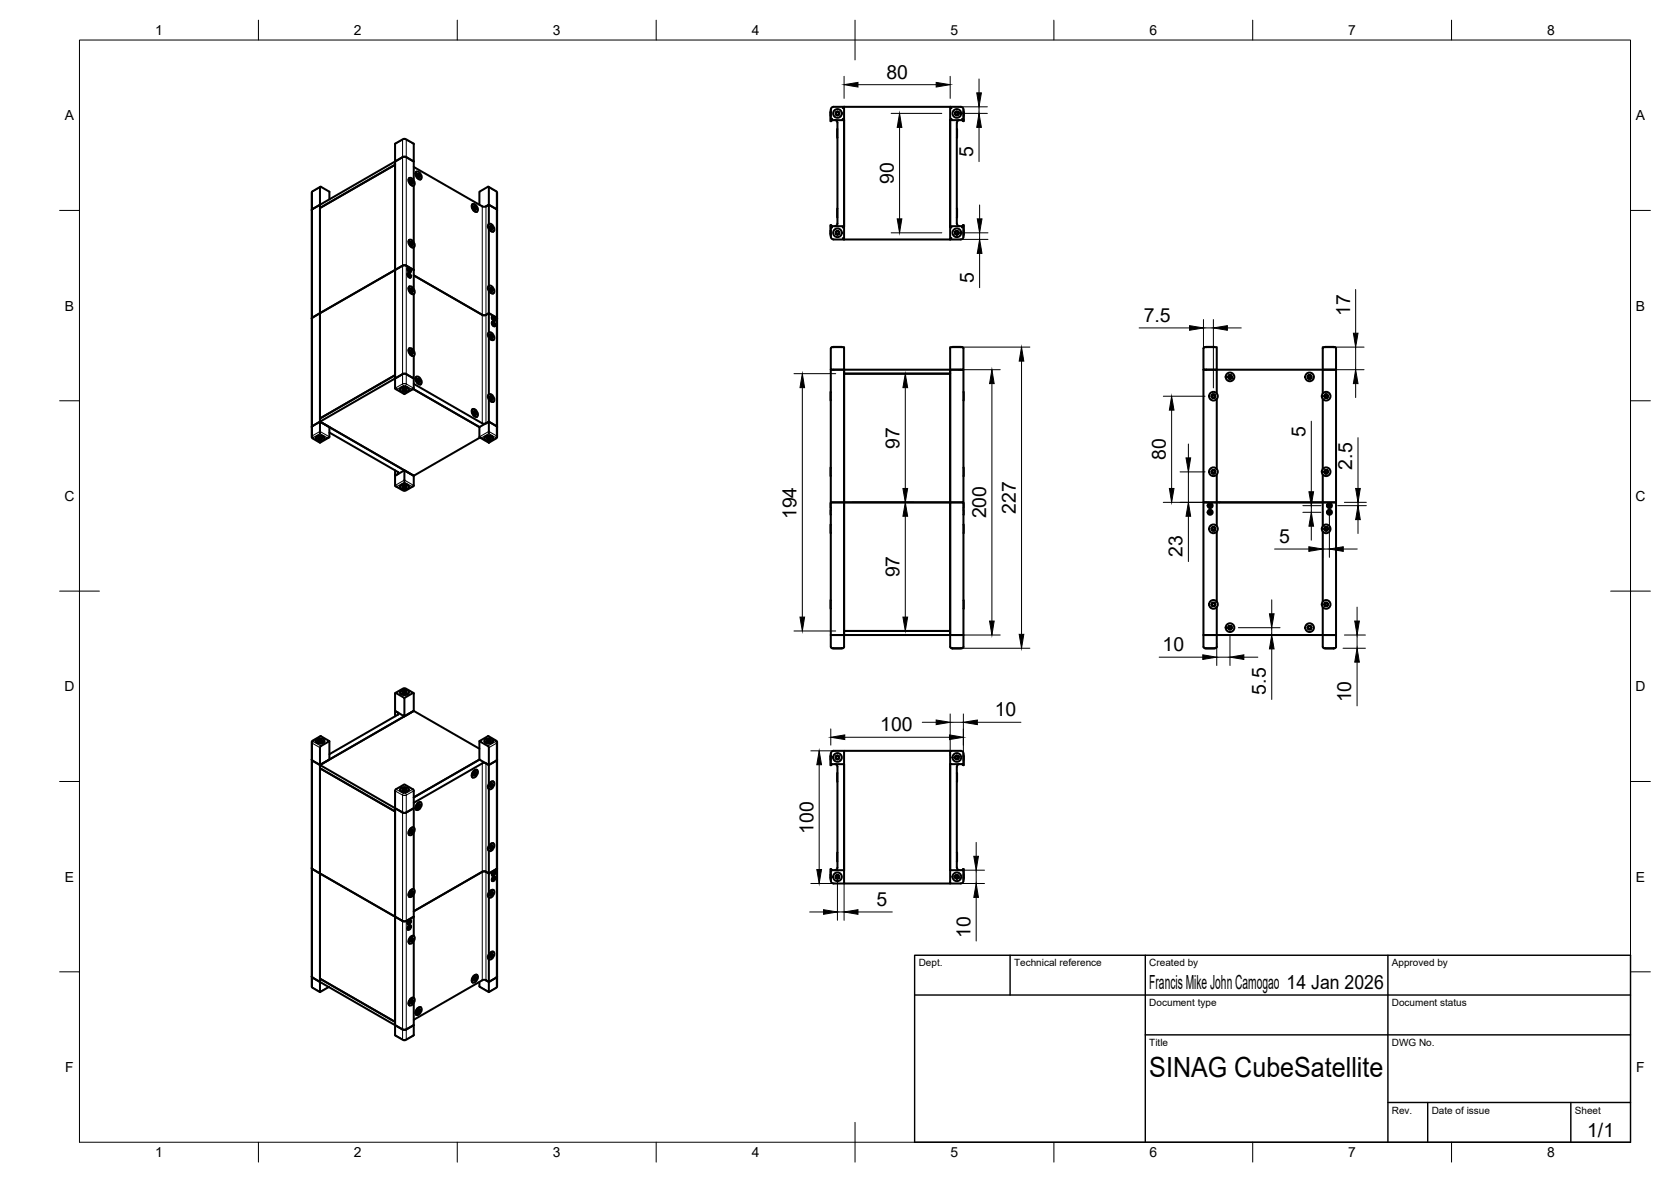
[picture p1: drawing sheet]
<svg xmlns="http://www.w3.org/2000/svg" width="420mm" height="297mm" viewBox="0 0 420 297" stroke-linecap="round" stroke-linejoin="round" font-family="sans-serif">
<defs><g id="words">
<text font-size="7" x="289" y="270.6">SINAG CubeSatellite</text>
<g font-size="4.9">
<text x="222.9" y="19.8">80</text>
<text x="244.7" y="39.4" transform="rotate(-90 244.7 39.4)">5</text>
<text x="224.7" y="46.2" transform="rotate(-90 224.7 46.2)">90</text>
<text x="244.9" y="71.1" transform="rotate(-90 244.9 71.1)">5</text>
<text x="287.6" y="80.9">7.5</text>
<text x="339.5" y="79.4" transform="rotate(-90 339.5 79.4)">17</text>
<text x="226.2" y="112.8" transform="rotate(-90 226.2 112.8)">97</text>
<text x="328.3" y="109.8" transform="rotate(-90 328.3 109.8)">5</text>
<text x="293.1" y="115.6" transform="rotate(-90 293.1 115.6)">80</text>
<text x="340" y="118" transform="rotate(-90 340 118)">2.5</text>
<text x="200.3" y="130.5" transform="rotate(-90 200.3 130.5)">194</text>
<text x="247.9" y="130.3" transform="rotate(-90 247.9 130.3)">200</text>
<text x="255.4" y="129.1" transform="rotate(-90 255.4 129.1)">227</text>
<text x="321.7" y="136.5">5</text>
<text x="297.3" y="139.9" transform="rotate(-90 297.3 139.9)">23</text>
<text x="226.2" y="145.1" transform="rotate(-90 226.2 145.1)">97</text>
<text x="292.3" y="163.7">10</text>
<text x="318.3" y="174.6" transform="rotate(-90 318.3 174.6)">5.5</text>
<text x="339.8" y="176.5" transform="rotate(-90 339.8 176.5)">10</text>
<text x="221.3" y="183.8">100</text>
<text x="250.1" y="180.1">10</text>
<text x="204.5" y="209.6" transform="rotate(-90 204.5 209.6)">100</text>
<text x="220.4" y="227.7">5</text>
<text x="244" y="235.6" transform="rotate(-90 244 235.6)">10</text>
<text x="289" y="248.5">Francis Mike John Camogao 14 Jan 2026</text>
<text x="399.1" y="285.7">1/1</text>
</g>
<g font-size="3.5">
<text x="39" y="8.8">1</text>
<text x="89" y="8.8">2</text>
<text x="139" y="8.8">3</text>
<text x="189" y="8.8">4</text>
<text x="239" y="8.8">5</text>
<text x="289" y="8.8">6</text>
<text x="339" y="8.8">7</text>
<text x="389" y="8.8">8</text>
<text x="16.3" y="30.2">A</text>
<text x="411.3" y="30.2">A</text>
<text x="16.3" y="78">B</text>
<text x="411.3" y="78">B</text>
<text x="16.2" y="125.9">C</text>
<text x="411.2" y="125.9">C</text>
<text x="16.2" y="173.7">D</text>
<text x="411.2" y="173.7">D</text>
<text x="16.3" y="221.6">E</text>
<text x="411.3" y="221.6">E</text>
<text x="16.4" y="269.4">F</text>
<text x="411.4" y="269.4">F</text>
<text x="39" y="290.8">1</text>
<text x="89" y="290.8">2</text>
<text x="139" y="290.8">3</text>
<text x="189" y="290.8">4</text>
<text x="239" y="290.8">5</text>
<text x="289" y="290.8">6</text>
<text x="339" y="290.8">7</text>
<text x="389" y="290.8">8</text>
</g>
<g font-size="2.5">
<text x="231" y="242.9">Dept.</text>
<text x="255" y="242.9">Technical reference</text>
<text x="289" y="242.9">Created by</text>
<text x="350" y="242.9">Approved by</text>
<text x="289" y="252.8">Document type</text>
<text x="350" y="252.8">Document status</text>
<text x="289" y="262.9">Title</text>
<text x="350" y="262.9">DWG No.</text>
<text x="350" y="279.9">Rev.</text>
<text x="360" y="279.9">Date of issue</text>
<text x="396" y="279.9">Sheet</text>
</g>
</g></defs>
<!-- layer: Visible -->
<g fill="none" stroke="#000" stroke-width=".51">
<path d="M99.4 36.1l1.9-1.1 .5-.1 2.2 1.2v4.5l-1.8-1.1M99.4 36.1l-.1 4.5 1.9-1.1M101.2 39.5l-1.9 1.1v57l.5 .2M101.2 39.5h1M102.2 39.5l1.8 1.1v4.8M208.9 28.2l-.1 2.2h.2M208.9 27.9l-.1 1.3M209 30.2v.2M209.2 29.9l-.3 .3h3.3l-.3-.3M209.2 30.2l-.2 .2M209.9 30.2a.67 .67 0 0 1 .7 .6v25.4a.67 .67 0 0 1-.7 .6M210.1 28.4h.1"/>
<path d="M210.1 28.6h.1M210.1 28.7l.2 .1M210.2 28.4l-.1 .3M210.2 28.2h.1M210.2 28.8h.1M210.3 28.2l-.1 .2M210.3 28.2h.1M210.3 28.8l.2 .1M210.3 28.8h.1M210.5 28.1h.1M210.5 28.9h.1M210.5 28.1l-.2 .1"/>
<path d="M210.5 28.9h.2M210.5 28.1h.2M210.6 32.4v2.2M210.7 28.1h.1M210.7 28.9h.1M210.7 28.1l.2 .1M210.9 28.8h.1M210.9 28.8l-.2 .1M210.9 28.2h.1M210.9 28.2l.1 .2M210.9 28.4v.2M211 28.4h.1"/>
<path d="M211 28.6h.1M211 28.6l-.1 .2M211.9 27.2l.3-.4h-2.6a.67 .67 0 0 0-.7 .7v2.7M239.2 27.2l-.3-.4v30h3.4l-.4 .4M239.2 29.9l-.3 .3h3.4M240.2 28.4h.1M240.2 28.7v.1M240.2 28.6h.1M240.2 28.4v.2M240.2 28.8h.1M240.2 28.2v.1M240.3 28.2h.1"/>
<path d="M240.3 28.2h-.1M240.3 28.8h.1M240.3 28.8l.2 .1M240.5 28.1l-.2 .1M240.5 28.9h.1M240.5 28.1h.1M240.5 28.9h.2M240.5 28.1h.2M240.6 32.4v2.2M240.6 30.8v25.4M240.7 28.1h.1M240.7 28.9h.1"/>
<path d="M240.7 28.1l.2 .1M240.9 28.8l-.2 .1M240.9 28.8h.1M240.9 28.2h.1M241 28.8h-.1M241 28.2v.1M241 28.6h.1M241 28.4h.1M241 28.4v.2M241 28.7v.1M241.3 30.2a.67 .67 0 0 0-.7 .6M241.9 29.9l.4 .3v-2.7a.67 .67 0 0 0-.7-.7h-29.4v33.4l-.3-.4"/>
<path d="M242.2 30.2v.2M242.3 28.2v2.2l-.4-.2M242.3 27.9v1.3M78.4 52.8v54.5M80.5 51.5v27.2l-1.9 1.1 1.9-1.1v27.3l23.5 13.6M80.5 51.5l-2.1 1.3M80.5 52.3l18.8-10.9v26.4l-18.8 10.9zM80.5 51.5l18.8-10.9v.8l-18.8 10.9zM80.5 46.9l-2.1 1.4v4.5M82.8 50.1v-1.9l-2.2-1.3-.1 4.6M103 44.7a1.23 1.23 0 0 0 1 1.9M103 44.7a1.26 1.26 0 0 1 1.1 1.9 1.26 1.26 0 0 1-1.1-1.9z"/>
<path d="M103.2 45.5l.1 .1M103.2 45.6h.1M103.2 45.4v.1M103.2 45.4h.1M103.3 45.6v.2M103.3 45.9h.1M103.3 45.6h.1M103.3 45.8l.1 .2M103.3 45.3h.1M103.3 45.3l-.1 .1M103.3 45.5l.1 .2M103.4 46h.1"/>
<path d="M103.4 45.7l.2 .3M103.4 45.3h-.1M103.4 45.3h.1M103.4 45.9l.2 .1M103.4 45.7h.1M103.4 45.3l.2 .1M103.6 45.4l-.3 .2M103.6 46h.1M103.6 45.4h.1M103.6 46.1h.1M103.6 45.4l.1 .2M103.7 46l-.1 .1"/>
<path d="M103.7 46h.1M103.7 45.5v.1M103.7 45.6l.1 .1M103.7 45.9l-.1 .1M103.8 45.7h.1M103.8 45.8v.1M103.8 45.9l-.1 .1M103.8 45.9h.1M104 42l17.3 9.9h.9M104 46.6v14.3M104 46.6v.1M104.7 43.1a1.23 1.23 0 0 0 1.1 2"/>
<path d="M104.7 43.1a1.26 1.26 0 0 1 1.1 1.9 1.26 1.26 0 0 1-1.1-1.9zM104.9 43.9l.2 .1M104.9 43.8l.1 .2M105 43.9h.1M105 44l.1 .2M105 43.8h.1M105.1 43.7h.1M105.1 44.2v.1M105.1 44.3l.1 .1M105.1 44l.1 .1M105.1 44.2h.1M105.1 43.8l-.1 .1"/>
<path d="M105.2 43.7h-.1M105.2 44.4h.1M105.2 43.7h.1M105.2 44.4h.2M105.2 44.1l.1 .3M105.2 43.7l.1 .1M105.2 44.1h.1M105.3 44.4h.1M105.4 43.8h.1M105.3 44.5h.1M105.3 43.8l-.2 .2M105.4 44.4v.1"/>
<path d="M105.4 43.8h-.1M105.4 43.8l.1 .1M105.5 43.9h.1M105.5 44.5h.1M105.5 44v.2M105.5 44.5h-.1M105.5 44.2h.1M105.6 44.2h.1M105.6 44.3l-.1 .2M105.6 44.2l-.3 .3M105.8 45v.1M118.8 51.3a1.26 1.26 0 0 0 1.1 1.9"/>
<path d="M118.9 51.3a1.26 1.26 0 0 1 1.1 1.9 1.26 1.26 0 0 1-1.1-1.9zM118.9 51.3h-.1M119.1 52.1v.1M119.1 52h.1M119.1 52v.1M119.1 52.2h.1M119.1 52.2l.1 .2M119.2 52v.1M119.2 51.9h.1M119.2 52.4h.1M119.2 52.1h.1M119.2 51.8l.1 .1"/>
<path d="M119.2 52.4l.1 .1M119.2 51.9l-.1 .1M119.2 52.3v.1M119.2 52.1l.2 .1M119.3 52.5h.1M119.3 52.3l.1 .2M119.3 51.9l.2 .1M119.3 52.2v.1M119.3 51.9h.1M119.3 52.5l.2 .1M119.3 52.3h.1M119.4 52.5h-.1"/>
<path d="M119.4 52.5h.1M119.5 52.5v.1M119.5 52.6h.1M119.5 52l-.3 .1M119.5 52h.1M119.5 52l.1 .1M119.6 52.1l.1 .2M119.6 52.6h.1M119.6 52.1h.1M119.7 52.5l-.2 .1M119.7 52.5l-.1 .1M119.7 52.3h.1"/>
<path d="M119.7 52.3v.2M119.7 52.5h.1M120.5 51.5v-3.3l2.3-1.3 .1 4.6-.7 .4M122.2 51.9l.7-.4 .1 4.8M122.7 56.8v.3M122.8 46.9l2.2 1.4v4.5M122.9 56.4a.98 .98 0 0 0 0 1.1l.1 14.3M122.9 51.5l1.9 1 .2 .3M122.9 57.5l.6 .6 .5 .1M123 56.3a1.26 1.26 0 0 1 1.1 1.9 1.26 1.26 0 0 1-1.1-1.9zM123.2 57.1h.1M123.3 57l-.1 .1"/>
<path d="M123.3 57.1h.1M123.3 57h-.1M123.3 57.1v.2M123.3 57h.1M123.3 56.9h.1M123.3 57.3l.1 .2M123.3 56.9v.1M123.4 57.3h-.1M123.4 57.1l.1 .1M123.4 56.8h.1M123.4 56.8h-.1M123.4 57.5h.1"/>
<path d="M123.5 57.3v.1M123.5 56.9h.1M123.5 56.8v.1M123.5 57.5l.1 .1M123.5 57.3h.1M123.5 57.5h.1M123.5 57.4l.1 .1M123.6 57.5h.1M123.6 56.9l.2 .2M123.6 57.6h.2M123.6 56.9l-.4 .2M123.6 57.6h.1"/>
<path d="M123.7 57.1l.1 .2M123.7 57.1h.1M123.7 57.6h.1M123.8 57.1h-.1M123.8 57.5l-.2 .1M123.8 57.4l-.1 .1M123.8 57.3v.2M123.8 57.5h.1M124.1 58.2h-.1M125 52.8v54.5M208.8 57.9l.1 1.2M208.9 56.8h3.3l-.3 .4"/>
<path d="M208.9 59.5l.2 .5 .5 .2h32a.67 .67 0 0 0 .7-.7M209 56.6v.2M209.2 56.8l-.4-.2 .1 2.2M209.2 57.2l-.3-.4v2.7M210.1 58.4h.1M210.1 58.6h.1M210.1 58.6l.2 .2M210.2 58.6l-.1 .1M210.2 58.4v.2M210.2 58.2h.1M210.2 58.8h.1M210.3 58.2l-.1 .2"/>
<path d="M210.3 58.2h.1M210.3 58.8l.2 .1M210.3 58.8h.1M210.5 58.1h.1M210.5 58.9h.1M210.5 58.1l-.2 .1M210.5 58.9l.2 .1M210.5 58.1h.2M210.6 52.4v2.2M210.7 58.9v.1M210.7 58.1l.2 .1M210.7 58.1h.1"/>
<path d="M210.7 58.9h.1M210.9 58.8h.1M210.9 58.8l-.2 .1M210.9 58.2h.1M210.9 58.2l.1 .2M210.9 58.4v.2M211 58.4h.1M211 58.6h.1M211 58.6v.1M211 58.6l-.1 .2M239.2 57.2l-.3-.4v3.4l.3-.4M240.1 58.6l.1 .2"/>
<path d="M240.2 58.4h.1M240.2 58.6h.1M240.2 58.4v.2M240.2 58.2v.2M240.2 58.8h.1M240.3 58.2h.1M240.3 58.8h.1M240.3 58.2h-.1M240.3 58.8l.2 .1M240.5 58.1h.1M240.5 58.9h.1M240.5 58.1l-.2 .1"/>
<path d="M240.5 58.9v.1M240.5 58.1h.2M240.5 59h.2M240.6 52.4v2.2M240.6 56.2a.67 .67 0 0 0 .7 .6M240.7 58.9v.1M240.7 58.1h.1M240.7 58.9h.1M240.7 58.1l.2 .1M240.9 58.8h.1M240.9 58.2h.1M240.9 58.8l-.2 .1"/>
<path d="M240.9 58.2l.1 .2M241 58.8h-.1M241 58.4v.2M241 58.4h.1M241 58.6h.1M241 58.6v.1M241 58.6l-.1 .2M242.2 56.6v.2M242.2 56.6h.1v2.2M242.2 56.6l-.3 .2M242.3 56.8v2.7M242.3 57.9v1.2"/>
<path d="M78.6 79.8l-.2 .3M80.5 78.7l18.8-10.9v26.5l-18.8 10.9zM99.3 67.8l2.4-1.2 2.3 1.2M102.5 68.7l.2-.1a.68 .68 0 0 1 .6 .5 .68 .68 0 0 1-.2 .7 .79 .79 0 0 1-.6-1.1zM102.5 67.3l.2-.1a.68 .68 0 0 1 .6 .5 .68 .68 0 0 1-.2 .7 .79 .79 0 0 1-.6-1.1zM102.6 68.7a.71 .71 0 0 0 .6 1.1M102.6 67.3a.71 .71 0 0 0 .6 1.1M102.6 67.3h.1M102.7 69h.1M102.7 67.7h.1M102.7 69v.1M102.7 69.2h.1"/>
<path d="M102.7 67.8h.1M102.7 67.7l.2 .1M102.7 69.1l.1 .2M102.7 67.8l.1 .2M102.7 69l.2 .2M102.8 69h.1M102.8 69.3v.1M102.8 69h-.1M102.8 67.6l-.1 .1M102.8 68.9v.1M102.8 69.3h.1M102.8 67.6h.1"/>
<path d="M102.8 68.9l.1 .1M102.9 69.4h.1M102.9 68h.1M102.8 68h.1M102.9 67.6h-.1M102.9 69h.1M102.9 67.6h.1M102.9 67.8h.1M102.9 69.2h.1M102.9 69.2v.1M102.9 67.8l.1 .2M103 72a1.23 1.23 0 0 0 1 1.9"/>
<path d="M103 69h.1M103 69.4v.1M103 67.7h.1M103 68.1h.1M103 60.3a1.23 1.23 0 0 0 1 1.9M103 69l-.2 .1M103 67.7h-.2M103 69.3v.1M103 60.3a1.26 1.26 0 0 1 1.1 1.9 1.26 1.26 0 0 1-1.1-1.9zM103 72a1.26 1.26 0 0 1 1.1 1.9 1.26 1.26 0 0 1-1.1-1.9zM103 69v.1M103 67.6v.2"/>
<path d="M103 69.1l-.1 .1M103 67.7l-.1 .1M103 69.4h.1M103 69.1l.1 .1M103 67.7l.1 .2M103.1 69.3l-.1 .1M103.1 69.3h.1M103.1 69.2l-.1 .1M103.1 67.9h.1M103.1 67.9l-.1 .1M103.1 69.3l-.1 .2M103.1 69.2v.1"/>
<path d="M103.1 67.9v.1M103.2 61.1h.1M103.2 61h.1M103.2 72.8v.1M103.2 72.7h.1M103.2 60.9v.2M103.2 72.7v.1M103.2 69.8h.1M103.2 68.4h.1M103.3 61v.1M103.3 72.7v.1M103.3 61.1v.2"/>
<path d="M103.3 72.8l.1 .4M103.3 60.9h.1M103.3 72.6h.1M103.3 61.3v.1M103.3 61.1h.1M103.3 72.8h.1M103.3 60.8h.1M103.3 61.4l.1 .1M103.3 60.8v.1M103.3 72.5v.1M103.3 60.9l-.1 .1M103.3 72.6l-.1 .1"/>
<path d="M103.3 61.1l.1 .1M103.3 72.8l.1 .2M103.4 61.5h.1M103.4 72.5h.1M103.4 73.2h.1M103.4 72.5h-.1M103.4 72.5v.1M103.4 73l.2 .3M103.4 61.2h.1M103.4 60.8v.1M103.4 72.6h.1M103.4 73.2l.2 .1"/>
<path d="M103.4 61.3l.1 .1M103.4 73h.1M103.4 60.9h.2M103.4 72.6l.2 .1M103.4 61.5l.2 .1M103.5 61.4v.1M103.5 61.5h.1M103.6 60.9l-.3 .2M103.6 72.7l-.3 .1M103.6 73.3h.1M103.6 60.9h.1M103.6 72.6v.1"/>
<path d="M103.6 61.6h.1M103.6 60.9l.1 .2M103.6 72.6l.1 .2M103.7 61.6h.1M103.7 72.8h.1M103.7 73.3h.1M103.7 61.1h.1M103.7 61.1l.1 .2M103.7 72.8l.1 .2M103.7 61.5l-.1 .1M103.7 73.2l-.1 .1M103.8 61.3h.1"/>
<path d="M103.8 73h.1M103.8 61.3v.2M103.8 73v.2M103.8 61.4l-.1 .2M103.8 73.2l-.1 .1M103.8 61.5h.1M103.8 73.2h.1M104 69.2l17.5 10a1.59 1.59 0 0 0 1.4-.5l1.9 1.1M104 62.2v10.4M104 73.9v14.3M104 62.2h.1M122.7 72.4v.2"/>
<path d="M122.9 71.9a.98 .98 0 0 0 0 1.1v10.6M122.9 73l.6 .6 .6 .1M123 71.8a1.26 1.26 0 0 1 1.1 1.9 1.26 1.26 0 0 1-1.1-1.9zM123.2 72.6l.1 .1M123.3 72.7h.1M123.3 72.5h-.1M123.3 72.7v.2M123.3 72.5h.1M123.3 72.4h.1M123.3 72.9l.1 .2M123.3 72.6h.1M123.3 72.4l-.1 .2"/>
<path d="M123.4 72.4h.1M123.4 72.9h-.1M123.4 72.6l.1 .2M123.4 72.3v.1M123.4 72.3h-.1M123.4 73h.1M123.5 72.8v.2M123.5 72.4l.1 .1M123.5 73l.1 .1M123.5 72.8h.1M123.5 73h.1M123.6 73v.1"/>
<path d="M123.6 72.5l.1 .1M123.6 73.1l.2 .1M123.6 72.5l-.4 .1M123.6 73.1h.1M123.7 72.6l.1 .2M123.7 72.6h.1M123.7 73.1h.1M123.7 79.6l.2-.1a.68 .68 0 0 1 .6 .4 .68 .68 0 0 1-.1 .7 .79 .79 0 0 1-.7-1zM123.8 73l-.2 .1M123.8 79.5a.71 .71 0 0 0 .6 1.1M123.8 73l-.1 .2M123.8 72.8h.1"/>
<path d="M123.8 72.8l.1 .2M123.8 73h.1M123.9 79.9v.1M123.9 80l.1 .1M124 79.9h.1M123.9 79.9l.1 .1M124 79.9h-.1M124 79.8h.1M124 79.8v.1M124 80h.1M124.1 79.9v.1M124.1 79.8h.1"/>
<path d="M124.1 79.8l.1 .1M124.2 79.9h.1M124.2 79.9l-.2 .1M124.2 80h.1M124.2 80l-.1 .1M124.3 80v.1M124.8 79.8l.2 .3M99.3 95.1v-.8l-18.8 10.9M99.5 97.8l2.2 1.2 2.2-1.2 16.6 9.5M100.6 97.9a1.23 1.23 0 0 1 1.1-.7 1.23 1.23 0 0 1 1.1 .7M100.7 97.6a1.36 1.36 0 0 1 2.1 .3 1.26 1.26 0 0 1-2.2 0zM101.3 97.9v.1"/>
<path d="M101.3 97.9h.1M101.3 97.7h.2M101.3 98h.1M101.3 97.7v.1M101.3 98l.2 .1M101.4 97.8l-.1 .1M101.4 97.7h.1M101.5 98.1h.1M101.5 97.8h.1M101.5 97.8h.2M101.5 98.1l.1 .1M101.5 97.8v.3"/>
<path d="M101.7 97.8h.1M101.7 98.9v.1M101.7 98.1h.1M101.7 97.6l-.2 .1M101.7 97.6h.1M101.7 97.6h.2M101.9 97.6v.1M101.9 97.7h.1M101.9 98.1h.1M101.9 97.7l.1 .1M101.9 98.1h-.2M101.9 97.7l-.2 .1"/>
<path d="M102 97.7l-.1 .1M102 97.8v.2M102 97.8h.1M102 98h.1M102.1 97.9l-.1 .1M102.1 98l-.1 .1M102.1 97.9h.1M102.1 97.8v.1M102.2 94l1.8 1.1 .1 2.5-.5 .2M102.2 94h-1l-20.7 12M103 87.5a1.23 1.23 0 0 0 1 1.9M103 87.5a1.26 1.26 0 0 1 1.1 1.9 1.26 1.26 0 0 1-1.1-1.9z"/>
<path d="M103.2 88.3l.1 .1M103.2 88.4h.1M103.2 88.2v.1M103.2 88.2h.1M103.3 88.4v.2M103.3 88.7h.1M103.3 88.4h.1M103.3 88.6l.1 .2M103.3 88.1h.1M103.3 88.1l-.1 .1M103.3 88.3l.1 .2M103.4 88.1h.1"/>
<path d="M103.4 88.8h.1M103.4 88l-.1 .1M103.4 88.5l.2 .3M103.4 88.7l.2 .1M103.4 88.5h.1M103.4 88.1l.2 .1M103.6 88.2l-.3 .2M103.6 88.8h.1M103.6 88.2h.1M103.6 88.9h.1M103.6 88.2l.1 .1M103.7 88.3v.1"/>
<path d="M103.7 88.8l-.1 .1M103.7 88.8h.1M103.7 88.4l.1 .1M103.7 88.7l-.1 .1M103.8 88.5h.1M103.8 88.6v.1M103.8 88.7h.1M103.8 88.7l-.1 .1M104 89.4v5.7l-1.8-1.1M104 96.5l17.5 10a1.59 1.59 0 0 0 1.4-.5v3M104 89.4v.1M104.7 94.7a1.23 1.23 0 0 0 1.1 1.9"/>
<path d="M104.7 94.7a1.26 1.26 0 0 1 1.1 1.9 1.26 1.26 0 0 1-1.1-1.9zM105 95.4l.1 .3M105 95.4l.1 .1M105 95.4h.1M105.1 95.2v.1M105.1 95.8l.1 .1M105.1 95.7h.1M105.1 95.3l-.1 .1M105.1 95.5l.1 .2M105.2 95.2h-.1M105.2 95.9h.1M105.2 95.2v.1"/>
<path d="M105.2 95.7l.1 .1M105.2 95.3h.1M105.2 95.6v.1M105.3 95.9h.1M105.3 95.9h-.1M105.4 95.3h.1M105.3 96h.1M105.3 95.3l-.2 .2M105.4 96h.1M105.4 95.3h-.1M105.4 95.3l.1 .2M105.5 95.5v.2"/>
<path d="M105.5 96h-.1M105.5 96h.1M105.5 95.5h.1M105.5 95.9l-.2 .1M105.5 95.9v.1M105.5 95.7h.1M105.6 95.7v.2M122.7 84.1v.2M122.7 99.6v.3M122.9 99.2a.89 .89 0 0 0 0 1.1v5.7l1.9 1.1M122.9 83.6a.98 .98 0 0 0 0 1.2M123 83.5a1.26 1.26 0 0 1 1.1 1.9 1.26 1.26 0 0 1-1.1-1.9z"/>
<path d="M123 99.1a1.26 1.26 0 0 1 1.1 1.9 1.26 1.26 0 0 1-1.1-1.9zM123 99.1h-.1M123 83.5l-.1 .1M123.3 84.2v.4M123.3 99.8v.1M123.3 84.4h.1M123.3 99.9h.1M123.3 84.2v.2M123.3 99.9v.2M123.3 84.2h.1M123.3 99.8h.1M123.3 84.1h.1"/>
<path d="M123.3 99.7h.1M123.3 84.6v.1M123.3 84.6l.1 .2M123.3 84.1v.1M123.3 99.7v.1M123.4 84.1h.1M123.4 99.6v.1M123.4 84.6h-.1M123.4 84.4l.1 .1M123.4 99.9l.1 .1M123.4 99.6h.1M123.4 84l-.1 .1"/>
<path d="M123.4 99.6h-.1M123.4 84.8h.1M123.5 84.1l.1 .1M123.5 99.7h.1M123.5 84.5h.1M123.5 84.1h.1M123.5 99.6v.1M123.5 84.7l.1 .1M123.5 84.5v.2M123.5 84.7h.1M123.6 84.7v.1M123.6 84.8h.1"/>
<path d="M123.6 84.2l-.3 .2M123.6 99.7l-.3 .2M123.6 84.2h.1M123.6 99.7h.1M123.7 84.2l.1 .1M123.7 99.7l.1 .1M123.7 84.2h-.1M123.7 99.7h-.1M123.7 84.3l.1 .2M123.7 84.8v.1M123.7 99.9l.1 .2M123.7 80.9l.2-.1a.68 .68 0 0 1 .6 .5 .68 .68 0 0 1-.1 .7 .79 .79 0 0 1-.7-1.1z"/>
<path d="M123.8 84.3l-.1 .1M123.8 99.9h-.1M123.8 84.7l-.2 .2 .1-.1M123.8 80.9a.7 .7 0 0 0 0 .7 .7 .7 0 0 0 .6 .4M123.8 84.7l-.1 .1M123.8 84.6h.1M123.8 84.6v.1M123.8 84.7h.1M123.9 81.3h.1M124 81.4h.1M124 81.4l.1 .2M124 80.1h.1"/>
<path d="M124 80.1l.1 .1M124 81.2v.1M124 81.3h.1M124.1 80.2h.1M124.1 81.6h.1M124.1 81.3v.1M124.1 85.4h-.6l-.6-.7v14.4M124.1 81.2h-.1M124.1 81.2h.1M124.1 80.2l.1 .1M124.1 81.4h.1M124.1 80.1v.1"/>
<path d="M124.1 81.4l.1 .2M124.2 80.3h.1M124.2 81.6v.1M124.2 81.2l-.2 .1M124.2 80.2h.1M124.2 81.2v.2M124.2 81.6h.1M124.2 81.3l-.1 .1M124.3 80.3h-.1M124.3 81.6l-.1 .1M124.3 81.3v.1M124.3 80.1h.1"/>
<path d="M124.3 81.5h.1M124.3 81.6h.1M124.3 81.6h-.1M124.3 80.1l-.1 .1M124.3 81.5l-.1 .1M124.3 80.2v.1M124.3 80.2l-.1 .1M124.3 80.1v.1M124.3 81.5v.1M124.4 80.6h.1M208.9 98.5v2.2M208.9 92.9h3.3v33.3h-3.3z"/>
<path d="M209 87.4l.2-.2h3v5.7h-3.3zM209.5 87.2h2.2M212.2 93.9h26.7v32.3h-26.7zM212.2 92.9h26.7v1h-26.7zM238.9 92.9h3.4v33.3h-3.4zM239.5 87.2h2.2M241.9 87.2h-3v5.7h3.4v-5.3l-.4-.4M242.3 98.5v2.2M302.7 87.4l.2-.2h3v5.7h-3.3zM303.2 87.2h2.2M303.3 92.9h2.6v6M303.3 92.9h-.7v33.3"/>
<path d="M304.6 99.5v.1M304.7 99.6v.1M304.7 99.5h.1M304.7 99.7h.1M304.7 99.4v.1M304.7 99.6l.1 .3M304.8 99.2v.1M304.8 99.9h.1M304.8 99.9l.2 .1M304.8 99.3h.1M304.8 99.3l-.1 .1M305 99.2h.1"/>
<path d="M305 100h.1M305 99.1l-.2 .1M305 99.9l.2 .1M305 99.9v.1M305.2 99.2h-.2M305.2 99.2h.1M305.2 100h.1M305.3 99.1h-.1M305.3 99.1l.1 .1M305.4 99.2v.1M305.4 99.9h.1M305.4 99.3l.1 .2"/>
<path d="M305.4 99.3h.1M305.4 99.2h.1M305.4 99.9l-.1 .1M305.5 99.4h.1M305.5 99.5h.1M305.5 99.7h.1M305.5 99.6l-.1 .3M305.5 99.4l.1 .1M305.6 99.5l-.1 .2M305.9 92.9h30v33.3M308.8 94.6l.1 .2M308.8 94.6h.1"/>
<path d="M308.8 94.8h.1M308.9 94.8h.1M308.9 94.6h.1M308.9 94.8l.2 .4M309 94.4h.1M309 94.5l-.1 .1M309.1 94.3h.1M309.1 94.3l-.1 .1M309.1 94.3h.3M309.1 95.1v.1M309.2 95.1l-.1 .1M309.2 94.3h.1"/>
<path d="M309.2 95.1h.1M309.4 95.1h.1M309.4 95.1h-.2M309.4 94.3h.1M309.4 95.1v.1M309.4 94.3l.2 .1M309.5 94.5l.1 .1M309.6 94.4h.1M309.6 95l-.2 .1M309.6 94.8l-.1 .2M309.7 94.6h.1M309.7 94.6v.2"/>
<path d="M309.7 94.8h.1M328.8 94.6l.1 .2M328.8 94.8h.1M328.9 94.6h.1M328.9 94.8h.1M328.9 94.8l.1 .2M329 95.1l.1 .1M329 94.4h.1M329 95v.1M329 94.5l-.1 .1M329.1 94.3l-.1 .1M329.1 94.3h.1"/>
<path d="M329.1 95.1v.1M329.2 95.1l-.1 .1M329.2 94.3h.2M329.4 95.1h.1M329.4 95.1h-.2M329.4 94.3h.1M329.4 95.1v.1M329.4 94.3l.2 .1M329.5 94.5l.2 .1M329.6 94.4h.1M329.6 94.8l-.2 .3M329.7 94.8h.1"/>
<path d="M329.7 94.6v.2M332.6 92.9h3.3v-5.3l-.1-.3-3.2-.1v11.7M333 99.5v.2M333 99.5h.1M333 99.7h.1M333 99.4v.1M333.1 99.6l.1 .3M333.1 99.4h-.1M333.1 99.9l.2 .1M333.1 99.2v.1M333.1 99.9h.1M333.2 99.3h.1"/>
<path d="M333.2 99.3l-.1 .2M333.2 87.2h2.2M333.3 99.1l-.2 .1M333.3 99.1l.3 .1M333.3 99.2h.1M333.4 99.9l-.1 .1M333.5 100h.1M333.5 99.9l.1 .1M333.5 99.2h.1M333.6 99.9h-.3M333.6 100h.1M333.6 99.1l.2 .1"/>
<path d="M333.6 99.1h.1M333.7 99.9h.1M333.7 99.3l.1 .2M333.7 99.2v.1M333.7 99.3h.1M333.7 99.9l-.1 .1M333.8 99.9h-.1M333.8 99.6l-.1 .3M333.8 99.4h.1M333.8 99.5h.1M333.8 99.7h.1M333.9 99.7h-.1"/>
<path d="M333.9 99.4v.1M333.9 99.5v.2M78.4 107.3v2.6l.2 .3 1.9 1.1 2.2-1.3M78.6 107.1l1.9-1.1 2.3 1.3v2.5l-.4 .2M78.6 107l-.2 .3M79.5 109.9a1.36 1.36 0 0 1 2.1 .2 1.26 1.26 0 0 1-2.2 0zM80 110.1h.1M80 110.1l.1 .1M80.1 110.1h.1M80.1 110.2h.1M80.1 110h.1M80.1 110v.1"/>
<path d="M80.1 109.9v.1M80.1 110.2l.2 .1M80.2 109.9l.1 .1M80.2 109.9l-.1 .1M80.3 110.3h.1M80.3 110v.3M80.3 110h.1M80.3 109.9h.1M80.3 110.3h.2M80.5 110l-.1 .1M80.5 105.2v.8l23.5 13.6 16.7-9.6 2.2 1.3M80.5 111.2v.1"/>
<path d="M80.5 106v3M80.5 106l-1.9 1.1M80.5 109.9h-.2M80.5 110.3h.1M80.5 110h.1M80.5 109.9h.1M80.7 109.9h.1M80.7 110.3h-.2M80.7 110h-.2M80.7 110.3h.1M80.7 110h.1M80.7 109.9l.1 .1"/>
<path d="M80.7 109.8l-.2 .1M80.8 110h-.1M80.8 110v.2M80.8 110h.1M80.8 110l.1 .1M80.8 110.2l.1 .1M80.8 110.2h.1M80.9 110.2l-.2 .1M80.9 110.1l-.1 .1M80.9 110.1h.1M81.6 110.1h.1M81.6 110a1.25 1.25 0 0 0-2.2 .1"/>
<path d="M82.8 108.7l17.2 9.9M99.3 118.2v1.4l.7-.5M100.1 118.6l.1 .2-.1 .3M101.7 118.2v3M104 119.6l-2.3-1.4-2.4 1.4v2.4l.5 .3M104 119.6l.1 2.4-.5 .3M118.9 102.8a1.26 1.26 0 0 1 1.1 1.9 1.26 1.26 0 0 1-1.1-1.9zM118.9 102.8a1.21 1.21 0 0 0-.1 1.3 1.21 1.21 0 0 0 1.1 .6M119.1 103.7h.1M119.1 103.5h.1M119.1 103.5v.1M119.1 103.7l.1 .2"/>
<path d="M119.2 103.5v.2M119.2 103.9h.1M119.2 103.4h.1M119.2 103.6h.1M119.2 103.3l.1 .1M119.2 103.9l.1 .2M119.2 103.4l-.1 .1M119.2 103.6l.2 .1M119.3 104v.1M119.3 103.8l.1 .2M119.3 103.4l.2 .1M119.3 103.8h.1"/>
<path d="M119.3 103.4h.1M119.3 104l.2 .1M119.4 104l-.1 .1M119.4 104h.1M119.5 104v.1M119.5 103.5l-.3 .2M119.5 104.1h.1M119.5 103.5h.1M119.5 104.2h.1M119.5 103.5l.1 .1M119.6 103.7l.1 .1M119.6 104.2h.1"/>
<path d="M119.6 104.1h.1M119.6 103.6h.1M119.6 104.2h-.1M119.7 104l-.2 .1M119.7 104l-.1 .1M119.7 103.8h.1M119.7 103.9v.1M119.7 104h.1M120 104.7h-.1M120.5 107.3v2.5l.5 .2M121.8 110.1a1.2 1.2 0 0 1 1.1-.7 1.2 1.2 0 0 1 1.1 .7M121.9 109.9a1.36 1.36 0 0 1 2.1 .2 1.26 1.26 0 0 1-2.2 0z"/>
<path d="M122.4 110.1h.1M122.5 110.1v.1M122.5 110.2h.1M122.5 110.1h.1M122.5 109.9v.1M122.5 110.2l.2 .1M122.5 110v.1M122.6 109.9l.1 .1M122.7 109.9h-.2M122.7 109.9h.1M122.7 110.3l.2 .1M122.7 110h.2"/>
<path d="M122.7 110.3h.1M122.7 110v.3M122.9 110v.1M122.9 110h.1M122.9 110.3v.1M122.9 110.3h.1M122.9 109.9h.1M122.9 111.2v.1M122.9 100.3l.6 .6 .5 .1M122.9 109.9h-.2M123.1 109.9l.2 .1M123.1 109.9h.1"/>
<path d="M123.1 109.8l-.2 .1M123.1 110.3h-.2M123.1 110h-.2M123.2 110.3h.1M123.1 110h.1M123.2 110h.1M123.2 110v.2M123.3 110h.1M123.3 110l.1 .1M123.3 110.1l-.1 .2M123.3 110.1h.1M123.3 100.1v.1"/>
<path d="M123.3 100.2l.1 .1M123.4 100.1h-.1M123.4 110.1h.1M123.4 100.3h.1M123.5 100.1v.1M123.5 100h.1M123.5 100.3l.1 .1M123.5 100v.1M123.5 100.3h.1M123.5 100.2l.1 .1M123.6 100.3h.1M123.6 100.4h.1"/>
<path d="M123.7 100.4h.1M123.8 100.3l-.2 .1h.2M123.8 100.2l-.1 .1M123.8 100.1h.1M123.8 100.1v.2M123.8 100.3h.1M124.1 101h-.1M124.8 107l.2 .3M124.8 107.1l-1.9-1.1-2.4 1.3M125 107.3l-.1 2.7-2 1.3M208.9 117.5v2.2M242.3 117.5v2.2"/>
<path d="M304.6 118.5v.1M304.7 118.6v.1M304.7 118.5h.1M304.7 118.7h.1M304.7 118.7l.1 .1M304.7 118.4v.1M304.8 118.2v.1M304.8 118.9l.2 .1M304.8 118.2h.1M304.8 118.3l-.1 .2M304.8 118.8v.1M304.8 118.9h.1"/>
<path d="M305 118.2h.1M305 118.1l-.2 .1M305 119h.1M305 118.9l.2 .1M305 118.9v.1M305.2 118.2h-.2M305.2 119h.1M305.3 118.1h-.1M305.3 118.1l.1 .1M305.4 118.2v.1M305.4 118.9h.1M305.4 118.8v.1"/>
<path d="M305.4 118.3l.1 .2M305.4 118.2h.1M305.4 118.9l-.1 .1M305.5 118.4v.1M305.5 118.5h.1M305.5 118.7h.1M305.5 118.7l-.1 .1M305.5 118.5v.2M305.9 100.3v17.6M305.9 119.3v12.9M332.6 100.3v17.6M332.6 119.3v12.9"/>
<path d="M333 118.5h.1M333 118.7h.1M333.1 118.7l.1 .1M333.1 118.4l-.1 .3M333.1 118.2v.1M333.1 118.9h.1M333.1 118.9l.2 .1M333.1 118.2h.1M333.2 118.3l-.1 .2M333.2 118.8v.1M333.3 119h.1M333.3 118.1l-.2 .1"/>
<path d="M333.3 118.2h.1M333.4 118.9l-.1 .1M333.5 118.2h.1M333.5 119h.1M333.5 118.9l.1 .1M333.6 118.9h-.3M333.6 118.2h-.3M333.6 118.2h-.1M333.6 119h.1M333.6 118.1l.1 .1M333.6 118.1h.1M333.7 118.9h.1"/>
<path d="M333.7 118.2v.1M333.7 118.8v.1M333.7 118.3l.1 .2M333.7 118.2h.1M333.8 118.9l-.2 .1M333.8 118.7l-.1 .1M333.8 118.4l.1 .1M333.8 118.5h.1M333.8 118.7h.1M333.9 118.7h-.1M333.9 118.5v.2M99.5 122.2l2.1 1.1h.4l1.9-1.1"/>
<path d="M100.6 122.3a1.22 1.22 0 0 1 1.1-.7 1.22 1.22 0 0 1 1.1 .7M100.7 122.1a1.36 1.36 0 0 1 2.1 .2 1.26 1.26 0 0 1-2.2 0zM101.3 122.4l.2 .1M101.3 122.3v.1M101.3 122.3h.1M101.3 122.2h.2M101.3 122.4h.1M101.3 122.1h.1M101.4 122.2l-.1 .1M101.5 122.5h.1M101.5 122.2h.1M101.5 122.2l.2 .1"/>
<path d="M101.5 122.5l.2 .1M101.5 122.2v.3M101.7 122.6h-.1M101.7 122.2l-.1 .1M101.7 122.1h-.3M101.7 122.5h.1M101.7 122.2h.1M101.7 122.1h.1M101.7 122.1h.2M101.9 122.1h.1M101.9 122.5h.1M101.9 122.2h.1"/>
<path d="M101.9 122.1l.1 .1M101.9 122.5h-.2M101.9 122.2h-.2M102 122.2h-.1M102 122.2v.2M102 122.2h.1M102 122.5h.1M102 122.4h.1M102.1 122.3l-.1 .1M102.1 122.5h-.2M102.1 122.3h.1M102.1 122.2l.1 .1"/>
<path d="M208.9 131.8v2.2M208.9 128.1v1.3M208.9 126.4v1.3M212.2 126.2h26.7v32.4h-26.7zM238.9 126.2h3.4v33.4h-3.4zM242.3 131.8v2.2M242.3 128.1v1.3M242.3 126.4v1.3M302.6 126.2h33.3M302.6 126.2v33.4h30M304 128.7h.1M304 127.1h.1"/>
<path d="M304 128.8h.1M304 128.7v.1M304 127.1l.1 .2M304 128.8l.1 .1M304.1 126.9h.1M304.1 127.3h.1M304.1 128.5l-.1 .2M304.1 128.9v.1M304.1 126.9l-.1 .2M304.1 128.9l.1 .1M304.1 128.9h.1M304.2 128.5h.1"/>
<path d="M304.2 126.8h-.1M304.2 128.5h-.1M304.2 126.8h.1M304.2 127.3h.1M304.2 129h.1M304.3 127.3h.1M304.3 129h.1M304.3 127.3h-.1M304.3 129h-.1M304.3 126.8h-.1M304.3 128.5h-.1M304.4 126.8h-.1"/>
<path d="M304.4 128.5h.1M304.4 126.8h.1M304.5 128.9h.1M304.4 127.2l.1 .1M304.4 128.9h.1M304.5 127.3h-.1M304.5 128.9l-.1 .1M304.5 126.9v.1M304.5 128.5h-.1M304.5 126.9h.1M304.5 127.3h.1M304.5 128.5h.1"/>
<path d="M304.5 128.6v.1M304.5 127h.1M304.5 128.7h.1M304.5 127l.1 .1M304.5 127.1v.1M304.5 128.8v.1M304.5 127.1h.1M304.5 128.8h.1M304.6 127.1h-.1M304.6 128.8h-.1M304.6 128.7v.1M304.6 132.8v.2"/>
<path d="M304.7 133h.1M304.7 132.8h.1M304.7 133l.1 .2M304.8 132.6h.1M304.8 133.2l.2 .1M304.8 132.5v.1M304.8 132.6l-.1 .2M304.8 133.2h.1M305 132.5h.1M305 133.3h.1M305 132.5h-.2M305 133.3h.2"/>
<path d="M305.2 132.5h-.2M305.2 132.5h.1M305.2 133.3h.1M305.3 132.4l-.1 .1M305.3 132.5h.1M305.4 132.6h.1M305.4 133.2h.1M305.4 132.6l.1 .2M305.4 132.5v.1M305.4 133.2l-.1 .1M305.5 132.8h.1M305.5 133h.1"/>
<path d="M305.5 133l-.1 .2M305.5 132.8l.1 .2M305.6 133h-.1M305.9 133.6v17.6M332.6 133.6v17.6M333 133h.1M333 132.8h.1M333.1 133l.1 .2M333.1 132.8l-.1 .2M333.1 132.6h.1M333.1 133.2h.1M333.1 133.2l.2 .1"/>
<path d="M333.1 132.5v.1M333.2 132.6l-.1 .2M333.2 133.2h.1M333.3 132.5h.1M333.3 132.5h-.2M333.4 133.3h-.1M333.5 133.3h.1M333.6 133.3h-.3M333.6 132.5h-.3M333.6 132.5h-.1M333.6 133.3h.1M333.6 132.5h.1"/>
<path d="M333.6 132.4v.1M333.7 133.2h.1M333.7 132.6h.1M333.7 132.6l.1 .2M333.7 132.5l.1 .1M333.8 133.2l-.2 .1M333.8 133l-.1 .2M333.8 132.8h.1M333.8 133h.1M333.9 133h-.1M333.9 132.8v.2M333.9 133h.1"/>
<path d="M334 128.8h.1M334 127.1h.1M334 127v.1M334 128.8l.1 .1M334 127.1l.1 .1M334 127h.1M334.1 128.5h.1M334.1 129h.1M334.1 126.9h.1M334.1 127.3h.1M334.1 128.6l-.1 .2M334.1 126.9l-.1 .1"/>
<path d="M334.1 128.9l.1 .1M334.1 128.9h.1M334.1 127.2v.1M334.2 128.5h-.1M334.2 127.3h.1M334.2 128.5h.1M334.2 129h.1M334.3 129h-.1M334.3 127.3h-.1M334.3 128.5h-.1M334.3 128.5h.1M334.3 129h.1"/>
<path d="M334.4 126.8h.1M334.4 127.3h.1M334.4 129h.1M334.4 128.5h.1M334.4 126.8h-.3M334.5 128.5h.1M334.5 126.9h.1M334.5 127.3h.1M334.5 128.9h.1M334.5 127.2v.1M334.5 128.6v.1M334.5 128.9l-.1 .1"/>
<path d="M334.5 127.3h-.1M334.5 126.9v.1M334.5 128.7h.1M334.5 127h.1M334.6 128.8h.1M334.6 127.1h.1M334.5 128.8v.1M334.5 127.1v.1M334.5 127l.1 .1M334.5 128.8h.1M334.5 127.1h.1M334.6 128.7v.1"/>
<path d="M335.9 126.2v33.4h-3.3M208.9 159.6v-33.4h3.3v36.4l-.3 .3M208.9 159.6h3.3M208.9 150.8v2.2M208.9 159.6v3l.3 .3M212.2 158.6h26.7v1h-26.7zM238.9 159.6h3.4v3l-.4 .3M238.9 159.6v3l.4 .3M242.3 150.8v2.2M304.6 151.8v.2M304.7 152h.1M304.7 151.8h.1"/>
<path d="M304.7 152l.1 .2M304.8 151.6h.1M304.8 152.2h.1M304.8 152.3h.2M304.8 151.6l-.1 .2M305 151.5h.1M305 151.5h-.2M305 152.3h.1M305 152.3h.2M305 151.5l.4 .1M305.2 152.3h.1M305.4 152.2h.1"/>
<path d="M305.4 151.6l.1 .2M305.4 151.6h.1M305.4 152.3h-.1M305.5 151.8h.1M305.5 152h.1M305.5 152l-.1 .2M305.5 151.8v.2M305.9 159.6h-3.3v3l.3 .3M305.9 152.6v10l-.3 .3M308.8 157.6v.2M308.8 157.8h.1M308.8 157.6h.1"/>
<path d="M308.9 157.6l-.1 .1M308.9 157.8h.1M308.9 157.6h.1M308.9 157.8l.1 .2M309 157.4l-.1 .2M309 158v.1M309 158.1l.1 .1M309 157.4h.1M309.1 157.3h.1M309.1 158.1v.1M309.2 157.3l-.2 .1M309.2 158.1l-.1 .1"/>
<path d="M309.2 157.3h.1M309.2 158.1h.2M309.2 158.1h.1M309.4 157.4h-.2M309.4 157.3h.1M309.4 158.1v.1M309.4 157.3l.2 .1M309.5 157.4l.1 .2M309.6 157.4h.1M309.6 158v.1M309.6 158h.1M309.6 157.4v.1"/>
<path d="M309.6 158.1h-.2M309.6 157.8l-.1 .2M309.7 157.6h.1M309.7 157.8h.1M309.7 157.6v.1M309.7 157.6v.2M328.8 157.6l.1 .2M328.8 157.8h.1M328.8 157.6h.1M328.9 157.6l-.1 .1M328.9 157.8h.1M328.9 157.6h.1"/>
<path d="M328.9 157.8l.1 .2M329 158.1l.1 .1M329 158v.1M329 158.1h.1M329 157.4h.1M329 157.4v.1M329 158h.1M329 157.4l-.1 .2M329.1 157.3h.1M329.1 158.1v.1M329.2 157.3l-.2 .1M329.2 158.1l-.1 .1"/>
<path d="M329.2 157.3l.2 .1M329.4 158.1h-.2M329.4 157.3h.1M329.4 158.1v.1M329.4 157.3l.2 .1M329.5 157.4l.1 .2M329.6 157.4h.1M329.6 158v.1M329.6 158h.1M329.6 157.4v.1M329.6 158.1h-.2M329.6 157.8l-.1 .2"/>
<path d="M329.7 157.6h.1M329.7 157.8h.1M329.7 157.6v.1M329.7 157.6v.2M332.6 159.6h3.3v3l-.3 .3M332.6 152.6v10l.3 .3M333 151.8h.1M333 152h.1M333 151.8v.2M333.1 152l.1 .2M333.1 151.8h-.1M333.1 152.3h.2"/>
<path d="M333.1 151.6h.1M333.1 152.2h.1M333.2 151.6h.1M333.2 151.6l-.1 .2M333.2 152.2h.1M333.3 152.3h.1M333.3 151.5h-.2M333.3 151.5h.1M333.4 152.3h-.1M333.5 151.5h.1M333.5 152.3h.1M333.6 152.3h-.3"/>
<path d="M333.6 151.5h-.3M333.6 151.5h-.1M333.6 151.5h.1M333.7 152.2h.1M333.7 151.6l.1 .2M333.7 151.6h.1M333.7 152.3h-.1M333.8 152.2h-.1M333.8 152l-.1 .2M333.8 151.8h.1M333.8 152h.1M333.9 152h-.1"/>
<path d="M333.9 151.8v.2M99.4 174.1l2.2-1.1h.4l2 1.1M99.4 174.1l2.3 1.3v4.6l-2.4-1.3zM100 179.1l-.7-.4v1.3M100 179.6l-17.2 9.9M100.1 179.1l.1 .3-.1 .2M100.6 174a1.23 1.23 0 0 0 1.1 .7 1.23 1.23 0 0 0 1.1-.7M100.7 173.7a1.36 1.36 0 0 1 2.1 .3 1.26 1.26 0 0 1-2.2 0zM101.3 174l.1 .1M101.3 174.1h.1M101.3 173.9v.1M101.3 174.1v.1"/>
<path d="M101.3 173.9h.1M101.5 174.2h.1M101.5 173.8h.1M101.5 174.2h.2M101.5 173.7v.1M101.5 174.1h.1M101.5 173.8v.3M101.5 173.8l-.2 .1M101.6 173.7h.1M101.7 174l-.4 .1M101.7 173.7h-.2M101.7 174v.1"/>
<path d="M101.7 175.4l2.3-1.3v4.6M101.7 173.7v.1M101.7 174.1h.1M101.7 174.2h.1M101.7 173.8h.4M101.7 174.1h.2M101.7 174.2v.1M101.9 174.2h.1M101.9 174.2h-.2M101.9 174.1h.1M102 174.1h-.1M102 173.9v.2"/>
<path d="M102 173.9l.1 .1M102 174.1l-.1 .1M102.1 173.8l-.1 .1M102.1 173.8h-.1M102.1 174h.1M102.1 174v.1M104 178.7l-23.5 13.5v27.3l-1.9-1.1 1.9 1.1v29.8M104 178.7l-2.3 1.3M209.2 162.9h2.7M209.5 162.9h2.2M239.2 162.9h2.7M241.7 162.9l-2.2 .1"/>
<path d="M302.9 162.9h2.7M303.2 162.9h2.2M332.9 162.9h2.7M333.2 162.9l2.2 .1M78.4 190.9v54.5M78.4 190.9l.2 .3 20.7 11.9M79.4 186.2a1.22 1.22 0 0 0 1.1 .7 1.22 1.22 0 0 0 1.1-.7M79.5 185.9a1.36 1.36 0 0 1 2.1 .3 1.26 1.26 0 0 1-2.2 0zM80.1 186.2h.1M80 186.2l.1 .1M80.1 186.1l-.1 .1M80.1 186.3l.1 .1"/>
<path d="M80.1 186.3v.1M80.1 186.3h.2M80.1 186.1h.1M80.2 186.4h.1M80.3 186h.1M80.3 186.3h.1M80.3 186v.3M80.3 186.4h.1M80.3 186.4h.2M80.3 186l-.2 .1M80.4 185.9l.1 .1M80.4 186.3h.1"/>
<path d="M80.4 185.9l-.1 .1M80.4 186.3h-.1M80.5 193.1l18.8 10.8v26.5l-18.8-10.9zM80.5 186.4h.1M80.5 186h.2M80.5 186.3h.2M80.5 186.3h.1M80.5 187.9l.1-.3 2.2-1.3-2.2-1.3-2.2 1.4v4.5M80.7 186.4h.1M80.7 186.4h-.2M80.7 186h.1M80.7 186.3h.1"/>
<path d="M80.7 186h.2M80.8 186.3l-.1 .1M80.8 186.1v.2M80.8 186.1l.1 .1M80.8 186.3h.1M80.8 186v.1M80.9 186.2h.1M80.9 186.2l-.1 .1M82.8 186.3v4.6l-2.3 1.3v-4.3M99.3 198.7v4.4l1.9 1.1M100.6 198.4v.1M100.6 198.5a1.26 1.26 0 0 0 2.2 0"/>
<path d="M100.7 198.2a1.36 1.36 0 0 1 2.1 .2 1.26 1.26 0 0 1-2.2 0zM101.3 198.3h.1M101.3 198.3v.1M101.3 198.4h.1M101.3 198.4l.1 .1M101.3 198.6h.1M101.3 198.5h.1M101.3 198.5v.1M101.5 198.6h-.1M101.5 198.6h.2M101.5 198.2h.1M101.5 198.5h.1"/>
<path d="M101.5 198.2v.3M101.5 198.5l-.2 .1M101.5 198.2l-.2 .1M101.7 198.5h-.2M101.7 198.2h-.2M101.7 198.5h.1M101.7 198.2h.2M101.7 198.6h.1M101.7 198.5h.3M101.9 198.6h.1M101.9 198.6v.1M101.9 198.2h.2"/>
<path d="M101.9 198.7h-.2M101.9 198.2h.1M102 198.3v.2M102 198.3l.1 .1M102 198.5l-.1 .1M102 198.5h.1M102.1 198.3h-.1M102.1 198.4h.1M102.2 198.4l-.1 .1M102.8 198.4v.1M103.8 198.3l-2.1-1.2-2.1 1.2-.3 .4M103.8 198.3l.3 .4"/>
<path d="M104 198.7v4.4l-1.8 1.1M119.1 194.5v.2M119.1 193.8l.3-.3h.6a1.26 1.26 0 0 1-1.1 1.9 1.09 1.09 0 0 1 .2-1.6zM119.1 194.7h.1M119.1 194.5v.1M119.1 194.7l.1 .1M119.2 194.5h-.1M119.2 194.3h.1M119.2 194.6h.1M119.2 194.5l-.1 .1M119.2 194.8h.1M119.2 194.5l.3 .2"/>
<path d="M119.2 194.3l-.1 .2M119.3 194.8h-.1M119.3 194.1v.1M119.3 194.1l-.1 .2M119.3 194.4h.1M119.3 194.1v.3M119.3 194.8h.1M119.4 194.4l-.2 .2M119.4 194.2h.1M119.5 194.1v.1M119.5 194.7h.1M119.5 194.7l-.2 .1"/>
<path d="M119.5 194.1l.2 .1M119.5 194.1l-.2 .1M119.5 194.1h.1M119.5 194h.1M119.6 194.1l.1 .1M119.6 194.1h.1M119.6 194.6l-.1 .1M119.6 194.5v.1M119.7 194.4l-.1 .2M119.7 194.2h.1M119.7 194.2v.2M119.7 194.3v.1"/>
<path d="M119.9 193.5h.1M119.9 193.5a1.25 1.25 0 0 0-1 1.9M120.5 188.2l-16.5-9.5-23.5 13.5v.9l18.8 10.8M120.5 186.3v4.6l2.4 1.3v-4.3M120.5 190.9l-16.5 9.5M121.3 191.8l-17.3 9.9M121.3 191.8h.9M121.8 186.2a1.22 1.22 0 0 0 1.1 .7 1.22 1.22 0 0 0 1.1-.7M121.9 185.9a1.36 1.36 0 0 1 2.1 .3 1.26 1.26 0 0 1-2.2 0zM122.2 191.8l.7 .4v4.9M122.5 186.2h.1M122.5 186.1h.1"/>
<path d="M122.5 186.1v.1M122.5 186.2l.1 .1M122.6 186.3h.1M122.6 186.3l-.1 .1M122.6 186.3v.1M122.6 186.1h.1M122.7 187.5l-2.2-1.2 2.3-1.3 2.1 1.3 .1 4.6M122.7 197.6v.2M122.7 187.5l.2 .4M122.7 186.4h-.1M122.7 186h.1M122.7 186.3h.1"/>
<path d="M122.7 186v.3M122.7 186.4h.1M122.7 186.4h.2M122.7 186l-.1 .1M122.9 185.9v.1M122.9 186.3h.1M122.9 185.9l-.2 .1M122.9 186.3h-.2M122.9 186.4h.1M122.9 186h.2M122.9 186.3h.2M122.9 186h.1"/>
<path d="M123 198.3l-.1 14.3 .6-.6 .5-.1M123 198.3h.1M123.1 186.4h.1M123.1 186.4h-.2M123.1 186.3h.1M123.1 186h.1M123.2 186.3h-.1M123.2 186h.1M123.2 186.3h.1M123.2 197.6h.1M123.2 197.5l.1 .1M123.2 196.7l.3-.2 .6-.1a1.26 1.26 0 0 1-1.1 1.9 1.09 1.09 0 0 1 .2-1.6z"/>
<path d="M123.3 186.3l-.2 .1M123.3 197.5h-.1M123.3 186.1v.2M123.3 197.6h.1M123.3 186.1v.1M123.3 197.6l.1 .1M123.3 186.3h.1M123.3 186v.1M123.3 197.4h.1M123.3 186.2h.1M123.3 197.5h.1M123.3 197.7v.1"/>
<path d="M123.3 197.5l.3 .2M123.3 197.8h.1M123.3 197.3v.1M123.3 197.2l.1 .1M123.4 186.2l-.1 .1M123.4 197.1l-.1 .1M123.5 197.3l-.1 .2M123.5 197.3h.1M123.5 197.1h.1M123.5 197.1v.2M123.6 197.1h-.1M123.6 197.1h.1"/>
<path d="M123.6 197v.1M123.6 197.6l-.2 .2M123.6 197l-.2 .1M123.6 197h.1M123.7 197l.1 .1M123.7 197.5h.1M123.7 197.5l-.1 .2M123.7 197h.1M123.8 197h-.2l.2 .1M123.8 197.3l-.1 .2M123.8 197.1h.1M123.8 197.1v.2"/>
<path d="M124 196.4h.1M124 196.4a1.31 1.31 0 0 0-1.1 1.8M125 190.9l-2.1 1.3M125 190.9v54.5M208.9 190.1l-.1 2.2h.2M208.9 189.7l-.1 1.3M209 192v.3M209.1 188.9l.5-.2h2.6v3.3h-3.3v-2.6zM209.2 192l-.2 .3M209.9 192a.67 .67 0 0 1 .7 .7v25.3a.67 .67 0 0 1-.7 .7M210.1 190.5l.2 .2M210.1 190.2h.1"/>
<path d="M210.2 190.5h-.1M210.2 190.2v.1M210.2 190.2v.3M210.2 190.6v.1M210.3 190.6h.1M210.3 190.6l.2 .2M210.5 189.9v.1M210.5 190.8h.1M210.5 190l-.4 .2M210.5 190.8h.2M210.6 194.3v2.2M210.7 189.9v.1"/>
<path d="M210.7 190.8h.1M210.7 189.9h.1M210.7 189.9h-.2M210.7 189.9l.2 .2M210.9 190.6h.1M210.9 190.1h.1M210.9 190.6l-.2 .2M210.9 190.1h-.1M210.9 190h.1M210.9 190l.1 .2M210.9 190.6v.1M210.9 190.2v.3"/>
<path d="M211 190.2h.1M211 190.5h.1M211 190.4v.1M211 190.2v.1M211 190.5l-.1 .1M212.2 192v26.7M212.2 188.7h26.7M238.9 188.7h2.7a.67 .67 0 0 1 .7 .7v2.6h-3.4zM238.9 192v26.7M240.2 190.2h.1M240.2 190.5v.1M240.2 190.5h.1"/>
<path d="M240.2 190.2v.1M240.2 190.4v.1M240.2 190.2v.3M240.2 190.6l.1 .1M240.2 190v.2M240.3 190.1h.1M240.3 190h-.1M240.3 190.6v.1M240.3 190.6l.2 .2M240.3 190.6h.1M240.5 190l-.2 .1M240.5 189.9v.1"/>
<path d="M240.5 190.8h.1M240.5 189.9h.1M240.6 194.3v2.2M240.6 192.7v25.3M240.7 189.9h.1M240.7 189.9h-.2M240.7 190.8h-.2M240.7 190.8h.1M240.7 189.9v.1M240.7 190l.2 .1M240.9 190.6l-.2 .2M240.9 190.6h.1"/>
<path d="M240.9 190.6v.1M240.9 190h.1M241 190.6l-.1 .1M241 190v.2M241 190.2h.1M241 190.5h.1M241 190.2v.3M241 190.4v.1M241 190.2v.1M241 190.5v.1M241.3 192a.67 .67 0 0 0-.7 .7M242.2 192v.3"/>
<path d="M242.3 190.1v2.2l-.4-.3M242.3 189.7v1.3M78.4 218.1l.2 .3M80.5 219.5l18.8 10.9v26.4l-18.8-10.9zM99.3 203.1v57l2.2 1.3 .5-.1 2-1.1v-2.6l-1.8 1.1 1.8-1.1v-5.6M99.3 203.1l1.9 1.1M101.2 204.2h1M102.2 204.2l1.8-1.1v4.9M103.2 209.1l.1 .1M103.2 209v.2M103.2 209.2h.1M103.2 209h.1"/>
<path d="M103.2 208.3l.3-.3h.6a1.26 1.26 0 0 1-1.1 1.9 1.09 1.09 0 0 1 .2-1.6zM103.3 209h.1M103.3 209l-.1 .1M103.3 208.8h.1M103.3 209.3h.1M103.3 209l.3 .2M103.3 208.8v.2M103.4 209.3h.1M103.4 208.6h.1M103.4 208.6l-.1 .1M103.4 208.9l-.1 .1M103.4 208.9h.1"/>
<path d="M103.5 208.7h.1M103.5 208.7l-.1 .2M103.6 208.6l-.1 .1M103.6 209.2h.1M103.6 208.6l.1 .1M103.6 209.2l-.2 .1M103.6 208.5v.1M103.6 208.6h-.2M103.6 208.5h.1M103.7 209h.1M103.7 208.5v.1M103.7 208.6l.1 .1"/>
<path d="M103.7 209.1l-.1 .1M103.8 208.7h.1M103.8 208.8l-.1 .2M103.8 208.8h.1M103.8 208.6v.2M104 207.9v.1M104 207.9a1.26 1.26 0 0 0-1 2M104 209.2v14.3M104.9 202.7l.1 .1M104.9 202.8h.1M105 201.9l.3-.2 .5-.1a1.26 1.26 0 0 1-1.1 1.9 1.09 1.09 0 0 1 .3-1.6zM105 202.8h.1"/>
<path d="M105 202.8l.1 .1M105 202.6l-.1 .1M105.1 203h.1M105.1 202.5h.1M105.1 202.7h.1M105.1 202.9v.1M105.1 202.7h-.2M105.1 202.7l.2 .2M105.1 202.5l-.1 .2M105.2 202.3h.1M105.2 202.3l-.1 .2M105.2 203h.1"/>
<path d="M105.2 202.6l-.1 .1M105.2 202.5h.1M105.3 202.3l-.1 .2M105.3 202.3v.1M105.3 202.3h.1M105.3 202.2l.2 .1M105.3 202.2v.1M105.3 202.8l.1 .1M105.3 202.8l-.1 .2M105.4 202.9h.1M105.4 202.2l-.2 .1M105.4 202.2h.1"/>
<path d="M105.4 202.2h-.1M105.5 202.2v.1M105.5 202.2h.1M105.5 202.7v.1M105.5 202.7l-.1 .2M105.5 202.5v.2M105.6 202.3h.1M105.6 202.5h-.1M105.6 202.3v.2M105.8 201.6a1.24 1.24 0 0 0-1.1 1.9M122.7 213.1v.2M122.9 212.6a.98 .98 0 0 0 0 1.2"/>
<path d="M122.9 213.8h.1M122.9 213.8v10.6M123 213.8v.1M123.2 212.3l.3-.3h.6a1.26 1.26 0 0 1-1.1 1.9 1.09 1.09 0 0 1 .2-1.6zM123.3 213v.2M123.3 213.2h.1M123.3 213.1v.1M123.3 213h.1M123.3 212.8h.1M123.3 213l.3 .2 .2-.1M123.3 213.3h.1M123.3 212.8v.2"/>
<path d="M123.4 213.3h.1M123.5 212.9h.1M123.5 213.3h.1M123.5 212.9l-.1 .1M123.5 212.6l-.2 .1M123.5 212.7v.2M123.5 212.7h.1M123.6 212.6l-.1 .1M123.6 212.6v.1M123.6 212.6l.2 .1M123.6 212.6h-.2M123.6 213.2l-.1 .1"/>
<path d="M123.6 212.5v.1M123.7 212.5l.1 .2M123.7 213h.1M123.7 212.5h.1M123.8 212.5h-.2M123.8 212.8l-.1 .3M123.8 212.7h.1M123.8 212.7v.1M123.8 212.8h.1M123.9 219.2l.2-.2h.4a.68 .68 0 0 1-.1 .8 .68 .68 0 0 1-.7 .2zM123.9 219.6v.1M123.9 219.7h.1"/>
<path d="M123.9 219.7l.2 .1M124 219.7h.1M124 219.5h.1M124 219.8h.1M124 219.4l-.1 .2M124 219.6h.1M124 219.6l-.1 .1M124 219.6l.2 .1M124 211.9l.1 .1M124.1 219.8h.1M124.1 219.3l-.1 .1M124.1 219.3h.1"/>
<path d="M124.1 219.4h.1M124.1 219.5h.1M124.1 219.5l.1 .1M124.1 219.4v.1M124.2 219.3l.1 .1M124.2 219.4l.1 .1M124.2 219.3h-.1M124.2 219.3l-.1 .1M124.2 219.3h.1M124.2 219.7h-.1M124.3 219.3v.1M124.3 219.6l-.1 .1"/>
<path d="M124.3 219.5l-.1 .1M124.3 219.5h.1M124.3 219.4h.1M124.4 219a.71 .71 0 0 0-.6 1M124.8 218.4l-1.9 1.1a1.44 1.44 0 0 0-1.6-.4l-17.3 9.9M125 218.1l-.2 .3M208.8 219.7l.1 1.3M208.9 218.7h3.3v3.3h-2.6l-.5-.2-.2-.5zM209 218.4v.3M209.2 218.7l-.4-.3 .1 2.2M210.5 219.9v.1M210.5 219.9h.1"/>
<path d="M210.5 220l-.2 .1M210.6 214.3v2.2M210.7 219.9h.1M210.7 219.9h-.2M210.7 219.9l.2 .2M238.9 218.7h3.4v2.6a.7 .7 0 0 1-.7 .7h-2.7zM240.5 220l-.2 .1M240.5 219.9v.1M240.5 219.9h.1M240.6 214.3v2.2M240.6 218a.67 .67 0 0 0 .7 .7M240.7 219.9h-.2"/>
<path d="M240.7 219.9h.1M240.7 220l.2 .1M240.7 219.9v.1M242.2 218.4v.3M242.2 218.4h.1v2.2M242.2 218.4l-.3 .3M242.3 219.7v1.3M99.3 230.4l2.4 1.1 2.3-1.1M102.7 232.8l.2-.2h.4a.68 .68 0 0 1-.1 .7 .68 .68 0 0 1-.7 .3zM102.7 231.4l.2-.2 .4 .1a.68 .68 0 0 1-.1 .7 .68 .68 0 0 1-.7 .2zM102.7 233.2v.1M102.7 231.9h.1"/>
<path d="M102.7 233.2h.1M102.7 233.3h.1M102.8 233h.1M102.8 233l-.1 .2M102.8 231.7l-.1 .2M102.8 233.3l.1 .1M102.8 233.3v.1M102.8 231.6v.1M102.8 232h.1M102.8 233.3h.1M102.8 233.2l.2 .1zM102.8 231.8l.2 .1z"/>
<path d="M102.8 232.9h.1M102.8 231.6h.1M102.8 232.9v.1M102.9 233.3l-.1 .1M102.9 232h-.1M102.9 231.8h.1M102.9 233.1h.1M102.9 233.1l.1 .1M102.9 231.7l.1 .1M102.9 231.8l-.2 .1M102.9 225.4h.1M102.9 237.1h.1"/>
<path d="M102.9 233h.2l-.1 .2M102.9 233h.1M102.9 231.6l.2 .1M102.9 231.6h.1M102.9 233v.1M102.9 231.6v.1M103 233.3h.1M103 232.9l-.1 .1M103 231.5h.1M103 232.9h.1M103 231.5l.1 .1M103 231.5v.1"/>
<path d="M103 233.3h-.1M103 231.9l-.1 .1M103 232.9h-.1M103 231.5l-.1 .1M103 232.8v.1M103 233.2h-.3M103 231.8h.1M103 232.9l.1 .1M103.1 233.2l-.1 .1M103.1 231.9h-.1M103.1 232.9h.1M103.1 231.6h.1"/>
<path d="M103.1 231.7h.1M103.1 232.9v.1M103.1 231.7l-.1 .1M103.1 233h.1M103.1 231.6v.1M103.2 236.4h.1M103.2 236.3v.1M103.2 224.7h.1M103.2 224.6v.1M103.2 224.5v.1M103.2 223.8l.3-.2 .6-.1a1.26 1.26 0 0 1-1.1 1.9 1.09 1.09 0 0 1 .2-1.6zM103.2 235.5l.3-.2 .6-.1a1.26 1.26 0 0 1-1.1 1.9 1.09 1.09 0 0 1 .2-1.6z"/>
<path d="M103.2 231.2a.72 .72 0 0 0-.6 1.1M103.2 232.6v-.1a.71 .71 0 0 0-.6 1.1M103.2 224.5h.1M103.2 236.2h.1M103.2 224.7l.1 .1M103.2 236.4l.1 .1M103.3 236h.1M103.3 224.6h.1M103.3 236.3h.1M103.3 224.5l-.1 .1M103.3 236.3v.1M103.3 224.8l.1 .1"/>
<path d="M103.3 236.5h.1M103.3 224.6l.3 .1M103.3 236.3l.3 .2M103.3 236v.2M103.3 224.8h.1M103.4 235.9h.1M103.4 224.2h.1M103.4 224.1l-.1 .4M103.4 224.8v.1M103.4 224.4l-.1 .2M103.4 236.1v.1M103.4 224.4h.1"/>
<path d="M103.4 236.1h.1M103.4 224.8h.1M103.4 236.5h.1M103.4 236.2l-.1 .1M103.4 235.9h.3M103.4 235.9l-.1 .1M103.5 235.9l-.1 .2M103.5 224.2h.1M103.5 235.9h.1M103.5 224.2l-.1 .2M103.6 224.1l-.1 .1M103.6 235.8l-.1 .1"/>
<path d="M103.6 236.4h.1M103.6 224.1l.1 .1M103.6 224.7l-.2 .1M103.6 236.4l-.2 .1M103.6 224.1h.1M103.6 235.8h.1M103.6 224.7v.1M103.6 236.5h.1M103.6 224.1l-.2 .1M103.7 224.6h.1M103.7 235.8h.1M103.7 236.3l-.1 .2"/>
<path d="M103.7 236.3h.1M103.7 224.1h.1M103.7 224.1l.1 .1M103.7 235.8l.1 .1M103.7 224.6l-.1 .1M103.8 224.2h.1M103.8 235.9h.1M103.8 224.4l-.1 .2M103.8 236.1l-.1 .2M103.8 235.9v.2M103.8 224.4h.1M103.8 236.1h.1"/>
<path d="M103.8 224.3v.1M103.8 224.2v.1M104 235.2a1.26 1.26 0 0 0-1.1 1.9M104 223.5a1.26 1.26 0 0 0-1.1 1.9M104 224.8v10.4M104 236.5v14.3M122.7 224.8v.2M122.9 224.3a.98 .98 0 0 0 0 1.2M123 225.6l-.1 14.3M123.3 224.9h.1M123.2 224l.3-.3h.6a1.26 1.26 0 0 1-1.1 1.9 1.09 1.09 0 0 1 .2-1.6zM123.2 239.5l.3-.2 .6-.1a1.26 1.26 0 0 1-1.1 1.9 1.09 1.09 0 0 1 .2-1.6z"/>
<path d="M123.3 224.7l-.1 .2M123.3 224.9v.1M123.3 224.7h.1M123.3 224.5h.1M123.3 224.7l-.1 .1M123.3 225v.1M123.3 224.8l.3 .1M123.3 225l.1 .1M123.3 224.5v.2M123.4 225h.1M123.4 224.4h.1M123.4 239.9h.1"/>
<path d="M123.4 224.3l-.1 .2M123.4 239.9l-.1 .1M123.5 224.6h.1M123.5 224.3v.3M123.5 239.9h.1M123.5 225h.1M123.5 224.6l-.1 .2M123.5 239.9v.2M123.6 224.4h.1M123.6 239.9h-.1M123.6 224.3h.1M123.6 239.8v.1"/>
<path d="M123.6 224.9l-.1 .1M123.6 224.3l.2 .1M123.6 239.8l.2 .1M123.6 224.3l-.1 .1M123.6 239.8l-.1 .1M123.6 239.8h.1M123.7 224.2l.2 .2M123.7 224.8h.1M123.7 239.8l.1 .1M123.7 224.7h.1M123.7 239.8h.1M123.8 224.8l-.2 .1"/>
<path d="M123.8 239.7l-.2 .1M123.8 220.1h.1M123.8 224.5l-.1 .2M123.8 224.4h.1M123.8 239.9h.1M123.8 239.9v.2M123.8 224.5v.1M123.9 224.5h-.1M123.9 224.4v.1M123.9 220.6l.2-.2h.4a.68 .68 0 0 1-.1 .7 .68 .68 0 0 1-.7 .2zM123.9 220.9v.1M123.9 221.1h.1"/>
<path d="M123.9 221h.1M123.9 221l.1 .1M124 221l.1 .1M124 221.1h.1M124 221h.1M124 221h-.1M124 221l.2 .1M124.1 220.7h.1M124.1 220.7l-.1 .2M124.1 239.2a1.22 1.22 0 0 0-1.2 1.8M124.1 223.7h-.6l-.6 .7M124.1 221.1h.1"/>
<path d="M124.1 220.9l.1 .1M124.1 220.9v.1M124.1 220.8h.1M124.1 220.7v.2M124.2 221.1h.1M124.2 220.8h.1M124.2 221l-.1 .1M124.2 220.6l-.1 .1M124.2 220.7v.1M124.2 220.6h.1M124.2 220.6v.1M124.2 221v.1"/>
<path d="M124.3 220.7h-.1M124.3 220.8v.1M124.3 220.8h.1M124.3 220.7v.1M124.4 220.3a.69 .69 0 0 0-.6 .4 .69 .69 0 0 0 0 .7M210.1 220.5h.1M210.1 220.2h.1M210.2 220.5l.1 .1M210.2 220.2v.3M210.2 220l-.1 .2M210.2 220.1h.1M210.3 220h-.1"/>
<path d="M210.3 220.1h.1M210.3 220.6h.1M210.3 220.6l.2 .1M210.5 220.8h.1M210.7 220.8h.1M210.7 220.8h-.2M210.8 220.6h.1M210.9 220.6h.1M210.9 220.6l-.2 .1M210.9 220.1h-.1M210.9 220.1h.1M210.9 220h.1"/>
<path d="M210.9 220l.1 .2M210.9 220.2v.2M211 220.5h.1M211 220.4v.1M211 220.2h.1M211 220.5l-.1 .2M212.2 222h26.7M240.2 220.5h.1M240.2 220.5v.2M240.2 220.2h.1M240.2 220.4v.1M240.2 220.2v.2"/>
<path d="M240.2 220.6h.1M240.3 220.6h.1M240.3 220h-.1M240.3 220.1l-.1 .1M240.3 220.1h.1M240.3 220.6l.2 .1M240.5 220.8h.1M240.7 220.8h-.2M240.7 220.8h.1M240.9 220.6l-.2 .1M240.9 220.6h.1M240.9 220.1h.1"/>
<path d="M240.9 220h.1M241 220.6h-.1M241 220v.2M241 220.5h.1M241 220.2v.2M241 220.4v.1M241 220.2h.1M241 220.5v.2M78.4 245.4v2.5l.2 .3 1.9 1.1 2.2-1.3M78.4 245.4l2.1 1.4M80.5 245.9l18.8 10.9v.8l-18.8-10.8zM82.7 248h.1"/>
<path d="M99.3 257.6l1.9 1.1M101.2 258.7h1M103.2 252h.1M103.2 251.8v.2M103.2 251.1l.3-.3h.6a1.26 1.26 0 0 1-1.1 1.9 1.09 1.09 0 0 1 .2-1.6zM103.2 251.8h.1M103.2 251.9l.1 .1M103.3 251.6h.1M103.3 251.8h.1M103.3 251.8v.2M103.3 252.1h.1M103.3 251.8l.3 .2"/>
<path d="M103.3 251.6v.2M103.4 251.4h.1M103.4 252.1h.1M103.4 251.4l-.1 .1M103.4 251.7h.1M103.4 251.7l-.1 .1M103.5 251.5l-.1 .2M103.5 251.5h.1M103.5 251.4v.1M103.6 251.4h-.1M103.6 252h.1M103.6 251.4l.1 .1"/>
<path d="M103.6 252l-.2 .1M103.6 251.3v.1M103.6 251.3h.1M103.6 251.4h-.2M103.7 251.3h.1M103.7 251.8l-.1 .2M103.7 251.8h.1M103.7 251.3l.1 .2M103.8 251.5h.1M103.8 251.6l-.1 .2M103.8 251.5v.1M103.8 251.6h.1"/>
<path d="M104 250.7v.1M104 250.7a1.26 1.26 0 0 0-1 2M105 254.3l-.1 .1M105 254.2v.2M105 253.5l.3-.3h.5a1.26 1.26 0 0 1-1.1 1.8 1.09 1.09 0 0 1 .3-1.5zM105 254.3h.1M105 254.3l.1 .1M105.1 253.9v.1M105.1 254.5h.1M105.1 254h.1M105.1 254.2l.2 .2M105.1 254.2l-.2 .1"/>
<path d="M105.1 254l-.1 .2M105.2 254.5h.1M105.2 253.8l-.1 .1M105.2 253.8h.1M105.2 254.1h.1M105.2 254v.1M105.2 254.1l-.1 .1M105.3 253.9l-.1 .2M105.3 253.8v.1M105.3 253.8l.2 .1M105.3 253.8h.1M105.3 254.4h.1"/>
<path d="M105.3 254.4l-.1 .1M105.4 254.4h.1M105.4 253.8h-.2M105.4 253.7h.1M105.4 253.7h-.1M105.5 253.7v.2M105.5 253.7v.1M105.5 254.3h.1M105.5 254.2h.1M105.5 254.3l-.1 .1M105.5 254v.2M105.6 253.9v.1"/>
<path d="M105.6 254h-.1M105.8 253.1v.1M105.8 253.1a1.26 1.26 0 0 0-1.1 2M118.8 246.9h.1M119.1 246.2h.1M119.1 246.1v.1M119.1 246h.1M119.1 245.3l.3-.2 .6-.1a1.26 1.26 0 0 1-1.1 1.9 1.09 1.09 0 0 1 .2-1.6zM119.1 246.2l.2 .2M119.2 246.4h.1M119.2 245.8h.1M119.2 246.1l.3 .1"/>
<path d="M119.2 245.8l-.1 .2M119.2 246.1h.1M119.3 246.3v.1M119.3 245.7h.1M119.3 245.6l-.1 .2M119.3 245.9v.1M119.3 246.3h.1M119.4 246l-.2 .1M119.4 245.7l-.1 .2M119.4 245.7h.1M119.5 245.6l-.1 .1M119.5 246.2h.1"/>
<path d="M119.5 246.2l-.2 .1M119.5 245.6h.1M119.5 246.2v.1M119.5 245.6l.2 .1M119.5 245.6l-.2 .1M119.6 245.6l.1 .1M119.6 246.1h.1M119.6 245.6h.1M119.6 246.1l-.1 .1M119.7 245.7h.1M119.7 245.9h.1M119.7 245.7l-.1 .4"/>
<path d="M120 245a1.21 1.21 0 0 0-1.2 .6 1.21 1.21 0 0 0 0 1.3M122.2 246.3l.7 .5v2.5M122.2 246.3h-.9l-17.3 10M122.7 240.4v.2M123 241.1l-.1 5.7 1.9-1.1M123.2 240.3v.1M123.3 240.3h-.1M123.3 240.4h.1M123.3 240.4l.1 .1M123.3 240.2h.1M123.3 240.3h.1M123.3 240.5v.1"/>
<path d="M123.3 240.6h.1M123.3 240.1v.1M123.3 240l.1 .1M123.5 240.1l-.1 .2 .2 .1M123.5 240.1h.1M123.5 240.5h.1M123.6 240.4l-.1 .1M123.7 240.3h.1M123.8 240.3l-.2 .2M123.8 240.1l-.1 .2M123.8 240.1h.1M124.8 245.7l-1.9 1.1-.7-.5"/>
<path d="M125 245.4l-.2 .3M125 245.4l-.1 2.7-2 1.2-2.3-1.4-.1-1.1"/>
<circle cx="210.6" cy="28.5" r="1.09"/>
<circle cx="240.6" cy="28.5" r="1.09"/>
<circle cx="210.6" cy="58.5" r="1.09"/>
<circle cx="240.6" cy="58.5" r="1.09"/>
<circle cx="305.1" cy="99.6" r="1.09"/>
<circle cx="309.3" cy="94.7" r="1.09"/>
<circle cx="329.3" cy="94.7" r="1.09"/>
<circle cx="333.4" cy="99.6" r="1.09"/>
<circle cx="305.1" cy="118.6" r="1.09"/>
<circle cx="333.4" cy="118.6" r="1.09"/>
<circle cx="304.3" cy="127.1" r=".62"/>
<circle cx="304.3" cy="128.7" r=".62"/>
<circle cx="305.1" cy="132.9" r="1.09"/>
<circle cx="333.4" cy="132.9" r="1.09"/>
<circle cx="334.3" cy="127.1" r=".62"/>
<circle cx="334.3" cy="128.7" r=".62"/>
<circle cx="305.1" cy="151.9" r="1.09"/>
<circle cx="309.3" cy="157.7" r="1.09"/>
<circle cx="329.3" cy="157.7" r="1.09"/>
<circle cx="333.4" cy="151.9" r="1.09"/>
<circle cx="210.6" cy="190.3" r="1.09"/>
<circle cx="240.6" cy="190.3" r="1.09"/>
<circle cx="210.6" cy="220.3" r="1.09"/>
<circle cx="240.6" cy="220.3" r="1.09"/>
</g>
<g fill="#000">
<circle cx="240.9" cy="28.2" r=".25"/>
<circle cx="103.3" cy="45.6" r=".25"/>
<circle cx="103.4" cy="45.7" r=".25"/>
<circle cx="105.1" cy="44" r=".25"/>
<circle cx="105.3" cy="44.4" r=".25"/>
<circle cx="119.3" cy="51.9" r=".25"/>
<circle cx="123.5" cy="57.2" r=".25"/>
<circle cx="102.7" cy="69.1" r=".25"/>
<circle cx="102.8" cy="69.3" r=".25"/>
<circle cx="102.8" cy="67.9" r=".25"/>
<circle cx="102.8" cy="69.1" r=".25"/>
<circle cx="102.8" cy="67.7" r=".25"/>
<circle cx="102.8" cy="68" r=".25"/>
<circle cx="102.8" cy="69.4" r=".25"/>
<circle cx="102.9" cy="69.2" r=".25"/>
<circle cx="102.9" cy="69.3" r=".25"/>
<circle cx="103" cy="69.4" r=".25"/>
<circle cx="103.1" cy="68" r=".25"/>
<circle cx="103.1" cy="69.3" r=".25"/>
<circle cx="103.3" cy="61.1" r=".25"/>
<circle cx="103.4" cy="73" r=".25"/>
<circle cx="103.4" cy="61.2" r=".25"/>
<circle cx="123.5" cy="72.8" r=".25"/>
<circle cx="124" cy="80" r=".25"/>
<circle cx="101.5" cy="97.8" r=".25"/>
<circle cx="103.3" cy="88.4" r=".25"/>
<circle cx="103.4" cy="88.5" r=".25"/>
<circle cx="105.1" cy="95.5" r=".25"/>
<circle cx="105.3" cy="95.9" r=".25"/>
<circle cx="123.5" cy="84.5" r=".25"/>
<circle cx="124" cy="81.4" r=".25"/>
<circle cx="124" cy="80.1" r=".25"/>
<circle cx="124" cy="81.5" r=".25"/>
<circle cx="124" cy="81.3" r=".25"/>
<circle cx="124.1" cy="80.2" r=".25"/>
<circle cx="124.1" cy="81.6" r=".25"/>
<circle cx="124.1" cy="80.1" r=".25"/>
<circle cx="124.1" cy="80" r=".25"/>
<circle cx="124.2" cy="81.6" r=".25"/>
<circle cx="124.2" cy="80.3" r=".25"/>
<circle cx="124.3" cy="80.2" r=".25"/>
<circle cx="124.3" cy="81.6" r=".25"/>
<circle cx="305.2" cy="100" r=".25"/>
<circle cx="309" cy="95" r=".25"/>
<circle cx="309.6" cy="95" r=".25"/>
<circle cx="329" cy="95" r=".25"/>
<circle cx="329.6" cy="95" r=".25"/>
<circle cx="333.3" cy="100" r=".25"/>
<circle cx="80.5" cy="110" r=".25"/>
<circle cx="80.7" cy="109.9" r=".25"/>
<circle cx="119.3" cy="103.4" r=".25"/>
<circle cx="122.7" cy="110" r=".25"/>
<circle cx="123.1" cy="109.9" r=".25"/>
<circle cx="123.1" cy="110" r=".25"/>
<circle cx="123.5" cy="100" r=".25"/>
<circle cx="305.2" cy="118.2" r=".25"/>
<circle cx="333.3" cy="118.2" r=".25"/>
<circle cx="101.5" cy="122.2" r=".25"/>
<circle cx="101.7" cy="122.2" r=".25"/>
<circle cx="305.2" cy="133.3" r=".25"/>
<circle cx="333.3" cy="133.3" r=".25"/>
<circle cx="305.2" cy="151.5" r=".25"/>
<circle cx="333.3" cy="151.5" r=".25"/>
<circle cx="101.5" cy="174.1" r=".25"/>
<circle cx="80.3" cy="186.3" r=".25"/>
<circle cx="80.5" cy="186.3" r=".25"/>
<circle cx="80.7" cy="186.3" r=".25"/>
<circle cx="101.5" cy="198.5" r=".25"/>
<circle cx="119.3" cy="194.4" r=".25"/>
<circle cx="122.7" cy="186.3" r=".25"/>
<circle cx="122.9" cy="186.3" r=".25"/>
<circle cx="123.4" cy="197.1" r=".25"/>
<circle cx="210.2" cy="190.1" r=".25"/>
<circle cx="240.9" cy="190.1" r=".25"/>
<circle cx="103.3" cy="209" r=".25"/>
<circle cx="105.1" cy="202.7" r=".25"/>
<circle cx="105.3" cy="202.3" r=".25"/>
<circle cx="123.4" cy="212.6" r=".25"/>
<circle cx="124" cy="219.6" r=".25"/>
<circle cx="124" cy="219.8" r=".25"/>
<circle cx="124" cy="219.4" r=".25"/>
<circle cx="124.1" cy="219.4" r=".25"/>
<circle cx="124.1" cy="219.5" r=".25"/>
<circle cx="124.2" cy="219.3" r=".25"/>
<circle cx="124.3" cy="219.4" r=".25"/>
<circle cx="102.7" cy="233.2" r=".25"/>
<circle cx="102.7" cy="231.8" r=".25"/>
<circle cx="102.8" cy="231.7" r=".25"/>
<circle cx="102.8" cy="233.3" r=".25"/>
<circle cx="102.8" cy="233" r=".25"/>
<circle cx="102.8" cy="232" r=".25"/>
<circle cx="102.8" cy="233.2" r=".25"/>
<circle cx="102.8" cy="231.8" r=".25"/>
<circle cx="102.8" cy="231.6" r=".25"/>
<circle cx="102.9" cy="231.7" r=".25"/>
<circle cx="102.9" cy="233.1" r=".25"/>
<circle cx="102.9" cy="231.6" r=".25"/>
<circle cx="103" cy="231.5" r=".25"/>
<circle cx="103" cy="232.9" r=".25"/>
<circle cx="103.1" cy="231.6" r=".25"/>
<circle cx="103.3" cy="224.6" r=".25"/>
<circle cx="103.3" cy="236.3" r=".25"/>
<circle cx="103.4" cy="224.4" r=".25"/>
<circle cx="123.4" cy="224.4" r=".25"/>
<circle cx="123.4" cy="239.9" r=".25"/>
<circle cx="124" cy="220.9" r=".25"/>
<circle cx="124" cy="221.1" r=".25"/>
<circle cx="124" cy="220.8" r=".25"/>
<circle cx="124" cy="221" r=".25"/>
<circle cx="124.1" cy="220.7" r=".25"/>
<circle cx="124.1" cy="220.9" r=".25"/>
<circle cx="124.2" cy="220.6" r=".25"/>
<circle cx="124.3" cy="220.7" r=".25"/>
<circle cx="210.2" cy="220.6" r=".25"/>
<circle cx="240.9" cy="220.6" r=".25"/>
<circle cx="103.3" cy="251.8" r=".25"/>
<circle cx="105.1" cy="254.2" r=".25"/>
<circle cx="105.3" cy="253.9" r=".25"/>
<circle cx="119.3" cy="245.9" r=".25"/>
</g>
<!-- layer: Visible Narrow -->
<g fill="none" stroke="#000" stroke-width=".25">
<path d="M101.2 35.1v61.4l-1.9 1.1M101.2 35.1l-1.9 1.1M101.2 35.1h1M101.3 35l-.1 .1M102.1 35l.1 .1M102.2 35.1v61.4M102.2 35.1l1.8 1.1M78.6 48.2v61.3M78.6 48.2l-.2 .2M78.7 48l-.1 .2M80.5 47.1l-1.9 1.1M103.3 45.6l.3-.2-.3 .2"/>
<path d="M103.4 45.3h-.1M103.4 46h.1M103.4 45.3l-.2 .1M103.5 45.9l.3-.1-.3 .1M103.6 46.1h.1M103.7 45.6l-.3 .1M103.7 46.1h.1M103.8 45.9h.1M103.8 45.8l-.3 .1M105 43.9h.1M105 43.8l-.1 .1M105.1 44l.3-.2-.3 .2"/>
<path d="M105.2 44.4h.1M105.2 43.7l-.1 .1M105.2 43.8h-.2M105.3 44.3l.3-.1-.3 .2M105.5 44.5h.1M105.5 44.5h-.1M105.5 43.9l-.3 .2M105.5 44l-.3 .2M105.6 44.4h.1M119.1 52h.1M119.2 52l.1-.1-.1 .1M119.3 52.1l.2-.1-.3 .1"/>
<path d="M119.3 51.8l-.1 .1M119.3 52.5h.1M119.4 52.5l.3-.1-.3 .1M119.6 52.6h.1M119.6 52.1l-.3 .2M119.6 52.1l-.3 .1M119.7 52.5h.1M121.3 51.9v54.5M122.2 51.9v54.5M122.9 47.1l1.9 1.1M123.2 57h.1M123.4 56.8l-.1 .1"/>
<path d="M123.4 57.5h.1M123.5 56.9l-.2 .1M123.5 57.5l.3-.2-.2 .2M123.6 56.9l-.3 .2M123.7 56.9l-.3 .2M123.7 57.1l-.2 .2M123.7 57.6h.1M123.8 57.5h.1M123.9 57.3l-.3 .2M124.7 48l.1 .2M124.8 48.2l.2 .2M124.8 48.2v61.3"/>
<path d="M102.7 69v.1M102.7 67.7h.1M102.8 68.9v.1M102.8 67.6h.1M102.9 69h-.1M102.9 67.6l-.1 .1M103 69l-.2 .1M103 67.7h-.2M103 69.5h.1M103 68.1h.1M103 69.1l-.1 .1 .1-.1M103 69.4v.1"/>
<path d="M103 67.7l-.1 .1h.1M103 68v.1M103.1 67.9l-.1 .1M103.1 69.3h.1M103.1 68h.1M103.1 69.3h-.2M103.2 61h.1M103.3 60.9l.1-.1-.1 .2M103.3 72.8l.3-.1-.3 .1M103.4 60.8l-.1 .1M103.4 72.5l-.1 .1M103.4 61.5h.1"/>
<path d="M103.4 73.2h.1M103.4 72.6l-.2 .1M103.4 72.9l.3-.1-.3 .2M103.5 73.2l.3-.2-.3 .2M103.6 60.9l-.3 .2M103.6 61.6h.1M103.7 61.1l-.3 .2M103.7 61.6h-.1M103.7 73.3v.1M103.8 61.5h.1M103.8 61.3l-.3 .2M103.8 73.2h.1"/>
<path d="M103.8 73.1l-.3 .1M123.2 72.5h.1M123.3 72.5h.1M123.4 72.3l-.1 .2M123.4 73.1h.1M123.4 73v.1M123.5 72.4l-.2 .1M123.5 73l.3-.1-.2 .1M123.7 72.5l-.4 .2M123.7 72.6l-.2 .2M123.7 73.2h.1M123.7 73.1v.1"/>
<path d="M123.8 73h.1M123.9 72.9l-.3 .1M124 79.9h-.1M124.1 79.8h-.1M124.1 79.8l-.1 .1M124.2 79.9l-.2 .1 .2-.1M99.8 97.8l1.8-1 2 1-1.9 1.1zM101.3 97.9v.1M101.3 97.7v.3M101.5 97.8v.3M101.7 97.8l-.1 .4M101.7 97.8v.3"/>
<path d="M101.9 97.6v.1M101.9 97.8v.3M102.1 98h.1M102.1 97.8v.1M102.2 96.5l1.8 1.1M102.2 96.5h-1l.3 .4M102.2 96.5l-.3 .4M103.3 88.4l.3-.2-.3 .2M103.4 88.8h.1M103.4 88.1h-.1M103.4 88.1l-.2 .1M103.5 88.7l.3-.1-.3 .1"/>
<path d="M103.7 88.3l-.3 .2 .3-.1M103.7 88.8v.1M103.8 88.7h.1M103.8 88.6l-.3 .1M105 95.4h.1M105 95.4h-.1M105.1 95.3h.1M105.1 95.5l.3-.2-.3 .2M105.2 95.9h.1M105.2 95.3l-.2 .1M105.2 95.6l.3-.1-.3 .2M105.4 96h.1"/>
<path d="M105.5 96h.1M105.5 95.4l-.3 .3M105.5 96h-.1M105.6 95.7l-.3 .2 .3-.2M105.6 95.9h.1M105.6 95.7l-.3 .2M123.2 84.2h.1M123.2 99.8h.1M123.3 84.2l-.1 .1M123.3 99.8h-.1M123.3 84.2h.1M123.3 99.7v.1"/>
<path d="M123.4 84.1h-.1M123.4 99.6l-.1 .1M123.4 84.8h.1M123.7 84.2l-.4 .2M123.7 99.7l-.4 .2M123.7 84.9h.1M123.7 84.4l-.2 .1M123.7 84.3l-.2 .2M123.7 84.8l-.1 .1M123.7 99.9l-.2 .2M123.7 99.9l-.2 .1M123.8 84.7h.1"/>
<path d="M123.8 84.6l-.3 .1M123.9 84.6l-.3 .2M124 81.3h-.1M124 81.2h.1M124.1 80h.1l-.1 .1M124.2 81.2l-.2 .1M124.2 80.3h.1M124.2 81.7h.1M124.2 81.3l-.1 .1h.1M124.2 81.6v.1M124.3 81.5h-.2M124.3 80.2h.1"/>
<path d="M124.3 81.6h.1M124.3 80.1l-.2 .1M124.3 81.5l-.1 .1M78.6 109.5l1.9-1.1 2.3 1.4M78.6 109.5l.2 .4 1.7-.9 1.9 1.1-1.9 1.1-1.7-1M78.6 109.5l-.2 .3M78.8 110.2h-.1M78.8 109.9v.3M80.1 110.1v.1M80.1 109.9v.1M80.1 109.9h.1M80.1 110v.2"/>
<path d="M80.3 110v.3M80.5 110l-.1 .4M80.7 109.9h.1M80.7 110v.3M80.9 110.2v.1M80.9 110v.1M100 118.6v.5M119.1 103.5h.1M119.2 103.5l.1-.1-.1 .1M119.3 103.6l.2-.1-.3 .2M119.3 103.4h-.1M119.3 104.1h.1"/>
<path d="M119.4 104l.3-.1-.3 .1M119.6 104.1v.1M119.6 103.6l-.3 .2 .3-.2M119.7 104h.1M119.7 103.9l-.3 .1M122.5 109.9v.1M122.5 110.1v.1M122.6 109.9v.3M122.7 110v.3M122.9 110.1v.3M122.9 110v.3M123.1 109.9h.1"/>
<path d="M123.1 110v.3M123.3 110.2v.1M123.3 110v.1M123.4 100.3h.1M123.7 100.4h.1M123.8 100.3h.1M123.8 100.1l-.3 .2M123.9 100.1l-.3 .2M124.6 109.9v.3M124.8 109.5l.2 .3M124.8 109.5l-1.9-1.1-2.4 1.4M124.8 109.5l-.2 .4-1.7-.9-1.9 1.1 1.9 1.1 1.8-1"/>
<path d="M99.3 122l2.4-1.4 2.3 1.4M101.3 122.3v.1M101.3 122.1v.3M101.5 123.2l-1.7-.9 1.9-1.1 1.9 1.1-1.7 .9M101.5 123.2h.4M101.5 123.2h-.2M101.5 122.2v.4M101.7 122.2v.4M101.7 122.2v.3M101.9 122.1h.1M101.9 122.2v.3M101.9 123.2h.2"/>
<path d="M102.1 122.5h.1M102.1 122.2v.1M100 179.1v.5M101.3 173.9v.1M101.3 173h.8M101.3 173.9v.3M101.5 173.1l-1.9 1.1M101.5 173.7v.4M101.6 173.7l.1 .4M101.7 173.7v.4M101.9 174.2h.1M101.9 173.8v.3"/>
<path d="M101.9 173.1l1.9 1.1M102.1 173.8h.1M102.1 174v.1M102.2 174l-.1 .1M78.4 186.5l.2 .3M78.6 186.8v61.3M78.6 186.8l1.9 1.1M78.7 186.1h.1M78.8 186.4l1.9 1.1M78.8 186.4l-.2 .4M80.1 186.1v.1M80.1 186.3v.1"/>
<path d="M80.1 186.4h.1M80.1 186.1v.2M80.3 186v.3M80.4 185.9l.1 .4M80.7 186.4h.1M80.7 186v.3M80.7 185l-1.9 1.1v.3M80.8 186v.1M80.9 186.2v.1M99.3 198.7l1.9 1.1M99.6 198.3l1.9 1.1M101.2 199.8v61.4l-1.9-1.1"/>
<path d="M101.2 199.8h1M101.3 198.3v.1M101.3 198.3v.3M101.5 199.4l-.3 .4M101.5 198.2v.4M101.6 198.1l.1 .4M101.7 198.2v.3M101.9 198.6v.1M101.9 198.2v.4M101.9 199.4l.3 .4M101.9 198.2v.3M102.1 198.3h.1"/>
<path d="M102.1 198.4v.1M102.2 199.8v61.4M103.8 198.3l-1.9 1.1h-.4M104 198.7l-1.8 1.1M119.1 194.7h.1M119.2 194.7l.1 .1-.1-.1M119.2 194.5l.3 .2M119.2 194.8l.1 .1M119.3 194.1h.1M119.4 194.2l.3 .2-.3-.2M119.4 194.2l.3 .1M119.5 194l.1 .1"/>
<path d="M119.6 194h.1M119.6 194.6l-.3-.2 .3 .2M119.7 194.2h.1M121.3 191.8v54.5M122.2 191.8v54.5M122.5 186.1v.1M122.5 186.3v.1M122.6 186.4h.1M122.6 186.1v.2M122.7 185l1.9 1.1M122.7 186v.3M122.9 185.9v.4"/>
<path d="M123.1 186.4h.1M123.1 186v.3M123.2 186l-.1 .3M123.2 197.6h.1M123.3 197.6l.2 .1M123.3 186v.1M123.3 186.2v.1M123.3 197.5l.4 .2M123.3 197.7l.1 .1M123.4 197.1h.1M123.5 197.3l.2 .2-.2-.1M123.6 197.1l.2 .2-.3-.1"/>
<path d="M123.6 197.1l.3 .2M123.7 197h.1M123.8 197.1h.1M124.6 186.1v.3M124.7 186.1h-.1M124.8 186.8v61.3M124.8 186.8l-1.9 1.1M124.8 186.8l-.2-.4-1.9 1.1M125 186.5l-.2 .3M103.2 209.2h.1M103.3 209l.3 .2-.3-.2M103.3 209.3h.1"/>
<path d="M103.4 208.6h.1M103.5 208.7l.3 .1-.3-.1M103.5 208.6l.3 .2M103.6 208.5h.1M103.7 209l-.3-.1 .3 .2M103.8 208.7h.1M104.9 202.8h.1M105 202.8h.1M105 202.8l.2 .2M105.1 202.9h.1M105.1 202.7l.3 .2-.3-.2M105.1 203h.1"/>
<path d="M105.2 202.3h.1M105.2 202.6l.3 .1M105.3 202.4l.3 .1M105.3 202.3l.3 .2M105.4 202.2h.1M105.4 202.2l.1 .1M105.5 202.2h.1M105.5 202.7l-.3-.1 .3 .2M105.6 202.3h.1M123.2 213.1l.2 .2-.1-.1M123.2 213.2h.1M123.2 213.1l.1 .1"/>
<path d="M123.3 213l.3 .2M123.3 213.3h.1M123.4 213l.3 .2M123.4 212.6h.1M123.5 212.9l.2 .2M123.5 212.7l.3 .1M123.6 212.5l.1 .1M123.7 212.5h.1M123.8 212.7h.1M123.9 212.8l-.3-.1 .2 .1M123.9 219.7l.1 .1M124.1 219.5l.1 .1"/>
<path d="M124.1 219.4l.2 .1M124.2 219.7l-.2-.1 .2 .1M124.2 219.3h.1M124.2 219.4l.1 .1M124.3 219.4h.1M102.7 233.2v.1M102.7 231.9h.1M102.8 233.3h.1M102.8 231.9l.1 .1M102.8 233.3v.1M102.8 232h.1M102.8 233.2l.2 .1"/>
<path d="M102.8 231.8l.2 .1M102.9 233.1l.1 .1M102.9 231.7l.1 .1M102.9 233l.2 .1M103 232.9l.1 .1M103 231.6l.1 .1-.2-.1M103 232.9h.1M103 231.5h.1M103 232.8v.1M103.1 232.9h.1M103.1 231.6h.1M103.2 224.7h.1"/>
<path d="M103.2 236.4l.1 .1M103.3 224.6l.3 .2M103.3 224.8h.1M103.3 236.3l.3 .2-.3-.2M103.3 236.5l.1 .1M103.4 224.2h.1M103.4 235.9h.1M103.4 224.5l.3 .1M103.4 236.1l.3 .3M103.5 236l.3 .1M103.5 224.2l.3 .2-.3-.2M103.5 224.2l.3 .1"/>
<path d="M103.6 224l.1 .1M103.6 235.8h.1M103.8 224.2h.1M103.8 235.9h.1M123.2 224.9l.3 .1M123.2 224.9h.1M123.2 224.8l.1 .1M123.3 224.8l.3 .1M123.3 225l.1 .1M123.3 224.9l.1 .1M123.4 224.8l.3 .1M123.4 224.4h.1"/>
<path d="M123.4 239.9h.1M123.5 224.6l.2 .2M123.5 224.4l.4 .1M123.6 239.9l.2 .2-.3-.1M123.6 239.9l.3 .2M123.7 239.8h.1M123.7 224.2h.1M123.7 224.2v.1M123.8 224.4h.1M123.8 239.9h.1M123.9 221l.1 .1M124 221l.2 .1"/>
<path d="M124.1 220.8h.2M124.2 220.6v.1M124.2 220.6h.1M124.2 221l-.1-.1 .1 .1M124.3 220.7h.1M78.4 247.8l.2 .3M78.6 248.1l.1 .2M82.6 248l-2.1 1.2-1.9-1.1M103.2 252h.1M103.3 252l.1 .1M103.3 251.8l.3 .2-.3-.2M103.3 252v.1"/>
<path d="M103.4 251.4h.1M103.5 251.5l.3 .1M103.7 251.3v.1M103.7 251.8l-.3-.1 .3 .2M103.8 251.5h.1M104.9 254.3l.1 .1M105 254.3h.1M105.1 254.2l.2 .2-.2-.2M105.2 253.8h.1M105.2 254.1l.3 .1M105.2 254.5l-.1-.1 .1 .1M105.2 254.1l.3 .2-.3-.2"/>
<path d="M105.3 253.9l.3 .1M105.4 253.7l.1 .1M105.4 253.7h.1M105.5 253.7h.1M105.6 253.9h.1M119.1 246.2h.1M119.2 246.2v.1M119.2 246.1l.3 .2M119.2 246.3l.1 .1M119.3 245.7h.1M119.3 245.9l.3 .2M119.4 245.7l.3 .2"/>
<path d="M119.4 245.7l.3 .2-.3-.2M119.5 245.5l.1 .1M119.7 245.7h.1M120.5 247.8l2.4 1.4 1.9-1.1M123.2 240.4h.1M123.3 240.4l.2 .1M123.3 240.3l.4 .2M123.3 240.5l.1 .1M123.5 240.1l.2 .2-.2-.1M124.8 248.1l-.1 .2M125 247.8l-.2 .3M101.2 261.2l.1 .1"/>
<path d="M101.2 261.2h1M102.2 261.2l-.1 .1M104 260.1l-1.8 1.1"/>
</g>
<!-- layer: BORDER -->
<g fill="none" stroke="#000" stroke-width=".25">
<path d="M20 10.1h390v276.9h-390zM65 5.1v5M115 5.1v5M165 5.1v5M215 5.1v10M265 5.1v5M315 5.1v5M365 5.1v5M15 52.9h5M410 52.9h5M15 100.7h5M410 100.7h5"/>
<path d="M15 148.6h10M405 148.6h10M15 196.4h5M410 196.4h5M15 244.2h5M410 244.2h5M65 287v5M115 287v5M165 287v5M215 282.1v9.9M265 287v5M315 287v5"/>
<path d="M365 287v5"/>
</g>
<!-- layer: TITLEBLOCK -->
<path d="M230 240.1h180v46.9h-180zM230 250h180M254 240.1v9.9M288 240.1v46.9M349 240.1v46.9M288 260.1h122M349 277.1h61M359 277.1v9.9M395 277.1v9.9" fill="none" stroke="#000" stroke-width=".36"/>
<!-- layer: FD_Dimensions -->
<g fill="none" stroke="#000" stroke-width=".25">
<path d="M212.2 19.2v5.5M238.9 19.2v5.5M246.2 19.8v3.5M215.7 21.3h19.7M224.1 28.5h12.7M226.2 32v23M241 28.5h7.3M241 26.8h7.3M246.2 26.8v1.7M246.2 32v8.6M224.1 58.5h12.7M241 58.5h7.4"/>
<path d="M246.3 51.5v3.5M246.3 58.5v1.7M241 60.2h7.4M246.3 63.7v8.6M340.9 72.8v10.9M199.6 93.9h10.5M201.7 97.4v57.7M214.3 93.9h15.4M227.6 97.4v25.4M241 92.9h10.5M241 87.2h18M249.4 96.4v59.7"/>
<path d="M256.9 90.7v68.7M286.4 82.4h12.7M292.5 99.6h10.5M302.6 80.3v10.5M302.6 82.4h2.5M305.1 80.3v17.2M308.6 82.4h3.5M334.7 92.9h8.3M334.7 87.2h8.3M340.9 87.2v5.7M340.9 96.4v3.5M294.6 103.1v19.7"/>
<path d="M296.7 118.6h6.3M298.8 111.6v3.5M298.8 118.6v7.6M329.7 105.8v17.8M341.5 110v12.8M214.3 126.2h15.4M227.6 129.7v25.4M292.5 126.2h11.3M298.8 129.7v11.4M320.5 138h8.6M327.6 127.1h4.6M327.6 128.7h4.6"/>
<path d="M329.7 127.1v1.6M329.7 132.2v3.5M332.6 128.3v11.8M332.6 138h1.7M334.3 129.2v10.9M336.4 127.1h7.2M337.8 138h3.5M338 126.2h5.6M341.5 126.2v.9M341.5 130.6v3.5M199.6 158.6h10.5M214.3 158.6h15.4"/>
<path d="M241 159.6h10.5M308 159.6h13.9M309.3 159.8v7.4M311.4 157.7h10.5M319.8 150.7v3.5M319.8 157.7v1.9M338 159.6h5.3M341.2 152.6v3.5M341.2 159.6v3.3M238.9 179.4v10.5M241.3 162.9h17.7M242.2 179.4v10.5"/>
<path d="M291.5 165.1h10.9M305.9 161.7v5.5M305.9 165.1h3.4M312.8 165.1h3.5M319.8 163.1v12.7M337.7 162.9h5.6M341.2 166.4v11M203.9 188.7h6.2M206 192.2v26.3M208.9 183.2v4M212.4 185.3h26.3M231.9 181.5h3.5"/>
<path d="M238.9 181.5h3.3M245.7 181.5h11M241 218.7h6.5M245.4 211.7v3.5M245.4 218.7v3.3M203.6 229.2h3.5M203.9 222h6.2M210.6 220.1v11.2M210.6 229.2h1.6M212.2 220.8v10.5M215.7 229.2h8.7M241 222h6.5"/>
<path d="M245.4 225.5v11"/>
</g>
<g fill="#000" stroke="#000" stroke-width=".25">
<path d="M212.2 21.3l3.5-.6v1.2zM226.2 28.5l.6 3.5h-1.2zM235.4 20.7l3.5 .6-3.5 .6zM245.6 23.3h1.2l-.6 3.5zM246.2 28.5l.6 3.5h-1.2zM225.6 55h1.2l-.6 3.5zM245.7 55h1.2l-.6 3.5zM246.3 60.2l.6 3.5h-1.2zM201.7 93.9l.6 3.5h-1.2zM227.6 93.9l.6 3.5h-1.2zM249.4 92.9l.6 3.5h-1.2zM256.9 87.2l.5 3.5h-1.1z"/>
<path d="M299.1 81.8l3.5 .6-3.5 .6zM305.1 82.4l3.5-.6v1.2zM340.9 92.9l.6 3.5h-1.2zM340.3 83.7h1.2l-.6 3.5zM294.6 99.6l.6 3.5h-1.2zM298.2 115.1h1.2l-.6 3.5zM227.6 126.2l.6 3.5h-1.2zM227 122.8h1.2l-.6 3.4zM294 122.8h1.2l-.6 3.4zM298.8 126.2l.6 3.5h-1.2zM329.1 137.4l3.5 .6-3.5 .6zM329.7 128.7l.6 3.5h-1.2z"/>
<path d="M329.1 123.6h1.2l-.6 3.5zM334.3 138l3.5-.6v1.2zM341.5 127.1l.5 3.5h-1.1zM340.9 122.8h1.1l-.5 3.4zM201.1 155.1h1.2l-.6 3.5zM227 155.1h1.2l-.6 3.5zM248.8 156.1h1.2l-.6 3.5zM256.3 159.4h1.1l-.5 3.5zM319.2 154.2h1.2l-.6 3.5zM340.6 156.1h1.2l-.6 3.5zM302.4 164.6l3.5 .5-3.5 .6zM309.3 165.1l3.5-.5v1.1z"/>
<path d="M319.8 159.6l.6 3.5h-1.2zM341.2 162.9l.6 3.5h-1.2zM206 188.7l.6 3.5h-1.2zM208.9 185.3l3.5-.6v1.2zM235.4 180.9l3.5 .6-3.5 .6zM238.7 184.7l3.5 .6-3.5 .6zM242.2 181.5l3.5-.6v1.2zM205.4 218.5h1.2l-.6 3.5zM244.9 215.2h1.1l-.6 3.5zM207.1 228.6l3.5 .6-3.5 .6zM212.2 229.2l3.5-.6v1.2zM245.4 222l.6 3.5h-1.1z"/>
</g>
<use href="#words"/>
</svg>
